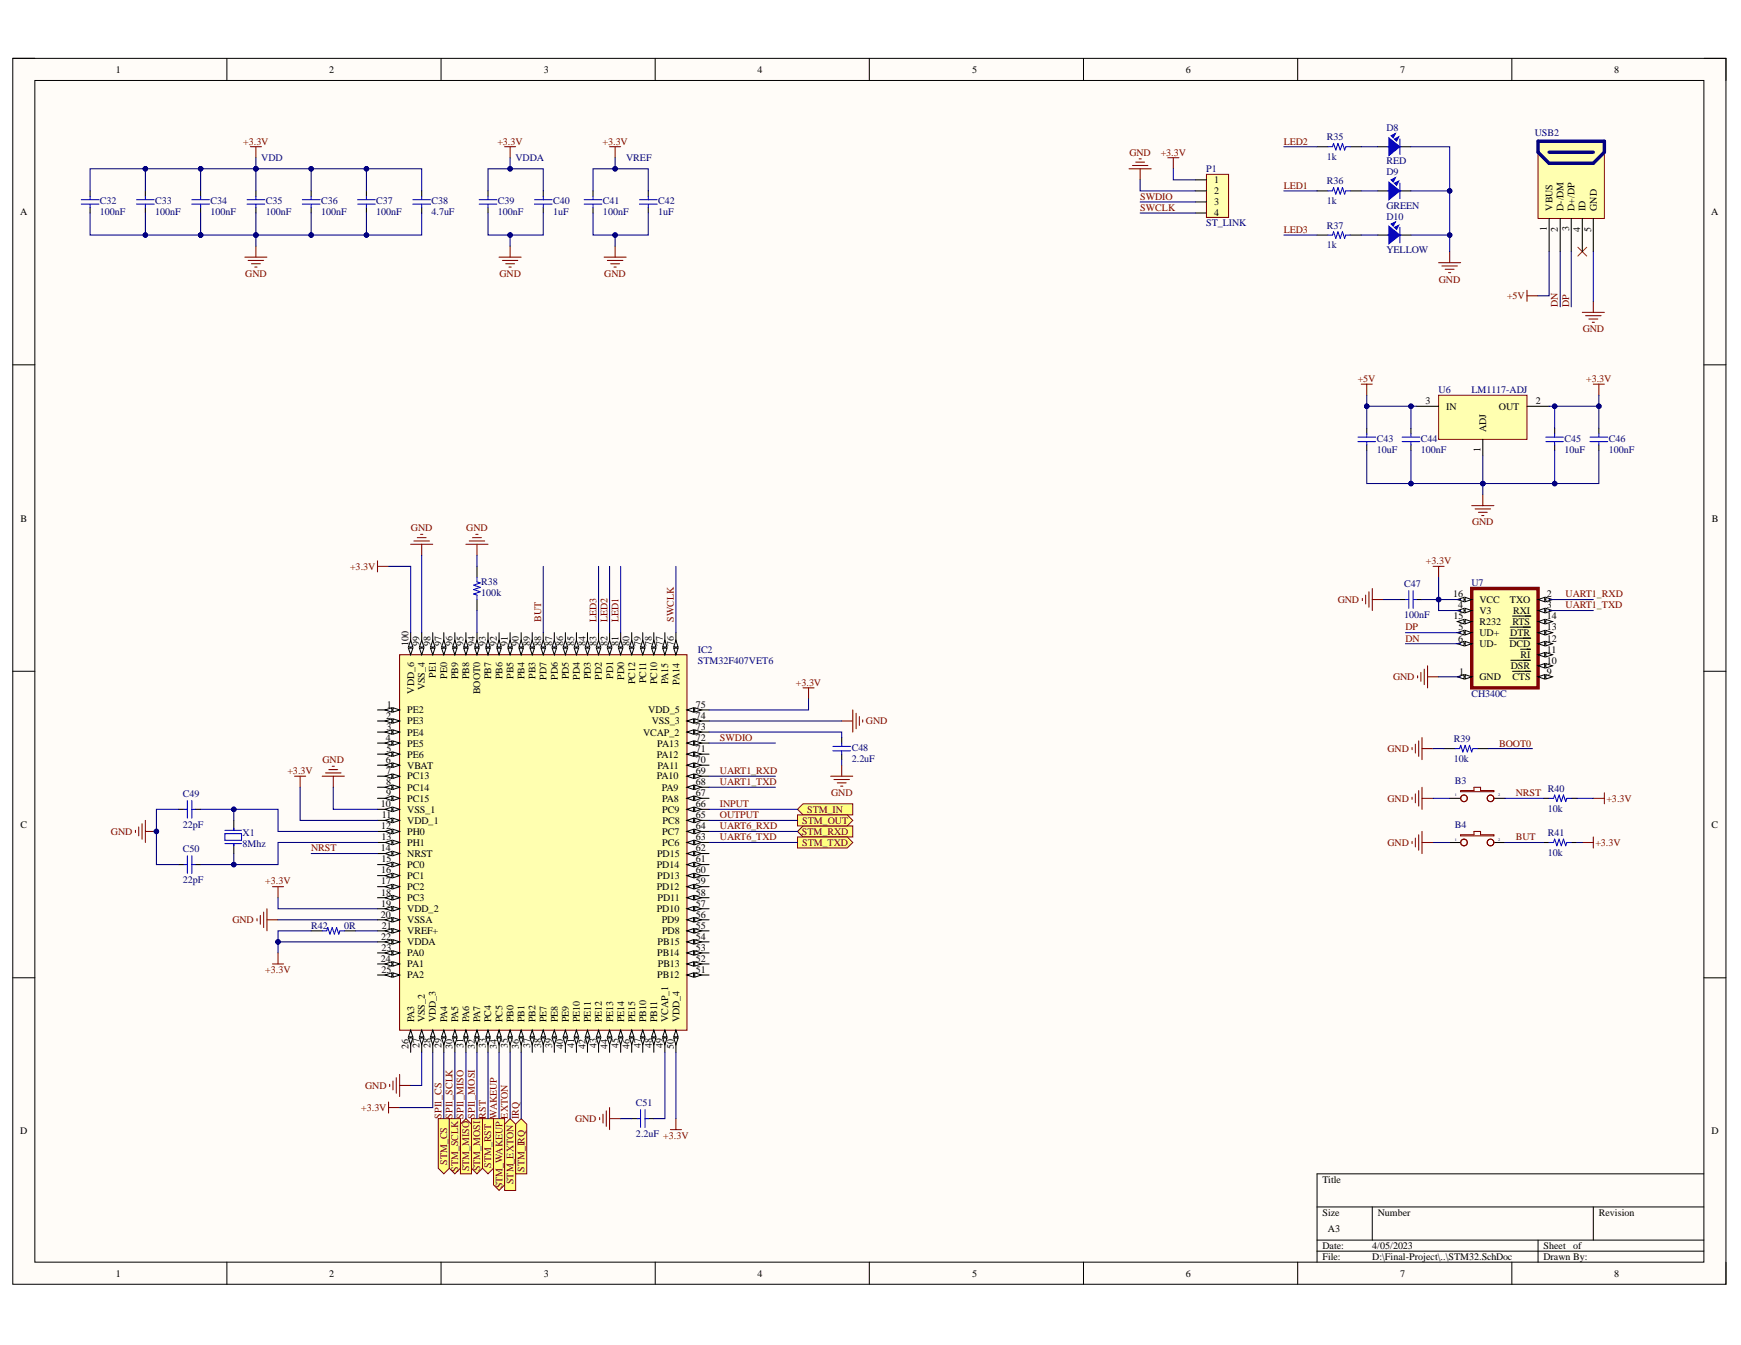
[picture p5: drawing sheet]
<svg xmlns="http://www.w3.org/2000/svg" width="279mm" height="216mm" viewBox="0 0 279 216" stroke-linecap="round" stroke-linejoin="round" font-family="sans-serif">
<defs><g id="words">
<g font-size="1.6">
<text x="18.6" y="11.7">1</text>
<text x="52.8" y="11.7">2</text>
<text x="87.3" y="11.7">3</text>
<text x="121.6" y="11.7">4</text>
<text x="156" y="11.7">5</text>
<text x="190.3" y="11.7">6</text>
<text x="224.7" y="11.7">7</text>
<text x="259.1" y="11.7">8</text>
<text x="194.9" y="29.4">1</text>
<text x="3.2" y="34.5">A</text>
<text x="194.9" y="31.2">2</text>
<text x="194.9" y="33">3</text>
<text x="194.9" y="34.7">4</text>
<text x="249.1" y="33.8" transform="rotate(-90 249.1 33.8)">VBUS</text>
<text x="250.9" y="33.8" transform="rotate(-90 250.9 33.8)">D-/DM</text>
<text x="252.7" y="33.8" transform="rotate(-90 252.7 33.8)">D+/DP</text>
<text x="254.5" y="33.8" transform="rotate(-90 254.5 33.8)">ID</text>
<text x="256.2" y="33.8" transform="rotate(-90 256.2 33.8)">GND</text>
<text x="274.6" y="34.5">A</text>
<text x="248.2" y="37.1" transform="rotate(-90 248.2 37.1)">1</text>
<text x="250" y="37.2" transform="rotate(-90 250 37.2)">2</text>
<text x="251.8" y="37.2" transform="rotate(-90 251.8 37.2)">3</text>
<text x="253.6" y="37.2" transform="rotate(-90 253.6 37.2)">4</text>
<text x="255.3" y="37.2" transform="rotate(-90 255.3 37.2)">5</text>
<text x="228.8" y="64.9">3</text>
<text x="232.1" y="65.8">IN</text>
<text x="240.6" y="65.8">OUT</text>
<text x="246.5" y="64.9">2</text>
<text x="238.5" y="69.3" transform="rotate(-90 238.5 69.3)">ADJ</text>
<text x="237.6" y="72.6" transform="rotate(-90 237.6 72.6)">1</text>
<text x="3.3" y="83.7">B</text>
<text x="274.7" y="83.7">B</text>
<text x="233.2" y="95.9">16</text>
<text x="248.2" y="95.9">2</text>
<text x="233.2" y="99.4">15</text>
<text x="234" y="97.7">4</text>
<text x="234" y="101.2">5</text>
<text x="237.4" y="96.8">VCC</text>
<text x="237.4" y="98.5">V3</text>
<text x="237.4" y="100.3">R232</text>
<text x="242.3" y="96.8">TXO</text>
<text x="242.7" y="100.3">RTS</text>
<text x="242.8" y="98.5">RXI</text>
<text x="248.2" y="97.7">3</text>
<text x="248.2" y="99.4">14</text>
<text x="248.2" y="101.2">13</text>
<text x="65.6" y="103.7" transform="rotate(-90 65.6 103.7)">100</text>
<text x="67.3" y="103.7" transform="rotate(-90 67.3 103.7)">99</text>
<text x="69.1" y="103.7" transform="rotate(-90 69.1 103.7)">98</text>
<text x="70.9" y="103.7" transform="rotate(-90 70.9 103.7)">97</text>
<text x="72.6" y="103.7" transform="rotate(-90 72.6 103.7)">96</text>
<text x="74.4" y="103.7" transform="rotate(-90 74.4 103.7)">95</text>
<text x="76.2" y="103.7" transform="rotate(-90 76.2 103.7)">94</text>
<text x="78" y="103.7" transform="rotate(-90 78 103.7)">93</text>
<text x="79.7" y="103.7" transform="rotate(-90 79.7 103.7)">92</text>
<text x="81.5" y="103.7" transform="rotate(-90 81.5 103.7)">91</text>
<text x="83.3" y="103.7" transform="rotate(-90 83.3 103.7)">90</text>
<text x="85.1" y="103.7" transform="rotate(-90 85.1 103.7)">89</text>
<text x="86.8" y="103.7" transform="rotate(-90 86.8 103.7)">88</text>
<text x="88.6" y="103.7" transform="rotate(-90 88.6 103.7)">87</text>
<text x="90.4" y="103.7" transform="rotate(-90 90.4 103.7)">86</text>
<text x="92.2" y="103.7" transform="rotate(-90 92.2 103.7)">85</text>
<text x="93.9" y="103.7" transform="rotate(-90 93.9 103.7)">84</text>
<text x="95.7" y="103.7" transform="rotate(-90 95.7 103.7)">83</text>
<text x="97.5" y="103.7" transform="rotate(-90 97.5 103.7)">82</text>
<text x="99.3" y="103.7" transform="rotate(-90 99.3 103.7)">81</text>
<text x="101" y="103.7" transform="rotate(-90 101 103.7)">80</text>
<text x="102.8" y="103.7" transform="rotate(-90 102.8 103.7)">79</text>
<text x="104.6" y="103.7" transform="rotate(-90 104.6 103.7)">78</text>
<text x="106.4" y="103.7" transform="rotate(-90 106.4 103.7)">77</text>
<text x="108.1" y="103.7" transform="rotate(-90 108.1 103.7)">76</text>
<text x="234" y="103">6</text>
<text x="237.4" y="102.1">UD+</text>
<text x="237.4" y="103.9">UD-</text>
<text x="242.2" y="103.9">DCD</text>
<text x="242.4" y="102.1">DTR</text>
<text x="242.5" y="107.4">DSR</text>
<text x="244" y="105.6">RI</text>
<text x="248.2" y="103">12</text>
<text x="248.2" y="104.8">11</text>
<text x="248.2" y="106.5">10</text>
<text x="62.1" y="113.6">1</text>
<text x="66.5" y="111.3" transform="rotate(-90 66.5 111.3)">VDD_6</text>
<text x="68.2" y="110.8" transform="rotate(-90 68.2 110.8)">VSS_4</text>
<text x="70" y="108.8" transform="rotate(-90 70 108.8)">PE1</text>
<text x="71.7" y="108.9" transform="rotate(-90 71.7 108.9)">PE0</text>
<text x="73.5" y="109" transform="rotate(-90 73.5 109)">PB9</text>
<text x="75.3" y="109" transform="rotate(-90 75.3 109)">PB8</text>
<text x="77.1" y="111.4" transform="rotate(-90 77.1 111.4)">BOOT0</text>
<text x="78.8" y="109" transform="rotate(-90 78.8 109)">PB7</text>
<text x="80.6" y="109" transform="rotate(-90 80.6 109)">PB6</text>
<text x="82.4" y="109" transform="rotate(-90 82.4 109)">PB5</text>
<text x="84.2" y="109" transform="rotate(-90 84.2 109)">PB4</text>
<text x="85.9" y="109" transform="rotate(-90 85.9 109)">PB3</text>
<text x="87.7" y="109.1" transform="rotate(-90 87.7 109.1)">PD7</text>
<text x="89.5" y="109.1" transform="rotate(-90 89.5 109.1)">PD6</text>
<text x="91.3" y="109.1" transform="rotate(-90 91.3 109.1)">PD5</text>
<text x="93.1" y="109.1" transform="rotate(-90 93.1 109.1)">PD4</text>
<text x="94.8" y="109.1" transform="rotate(-90 94.8 109.1)">PD3</text>
<text x="96.6" y="109.1" transform="rotate(-90 96.6 109.1)">PD2</text>
<text x="98.4" y="109" transform="rotate(-90 98.4 109)">PD1</text>
<text x="100.2" y="109.1" transform="rotate(-90 100.2 109.1)">PD0</text>
<text x="101.9" y="109.8" transform="rotate(-90 101.9 109.8)">PC12</text>
<text x="103.7" y="109.7" transform="rotate(-90 103.7 109.7)">PC11</text>
<text x="105.5" y="109.8" transform="rotate(-90 105.5 109.8)">PC10</text>
<text x="107.3" y="109.9" transform="rotate(-90 107.3 109.9)">PA15</text>
<text x="109" y="109.9" transform="rotate(-90 109 109.9)">PA14</text>
<text x="111.7" y="113.6">75</text>
<text x="234.2" y="108.3">1</text>
<text x="237.4" y="109.2">GND</text>
<text x="242.7" y="109.2">CTS</text>
<text x="248.2" y="108.3">9</text>
<text x="61.9" y="119">4</text>
<text x="62" y="115.4">2</text>
<text x="62" y="117.2">3</text>
<text x="65.4" y="114.5">PE2</text>
<text x="65.4" y="116.3">PE3</text>
<text x="65.4" y="118.1">PE4</text>
<text x="65.4" y="119.8">PE5</text>
<text x="103.2" y="118.1">VCAP_2</text>
<text x="104" y="114.5">VDD_5</text>
<text x="104.6" y="116.3">VSS_3</text>
<text x="105.5" y="119.8">PA13</text>
<text x="111.7" y="115.4">74</text>
<text x="111.7" y="117.2">73</text>
<text x="111.7" y="119">72</text>
<text x="61.9" y="122.5">6</text>
<text x="62" y="124.3">7</text>
<text x="62" y="120.7">5</text>
<text x="65.4" y="121.6">PE6</text>
<text x="65.4" y="123.4">VBAT</text>
<text x="65.4" y="125.1">PC13</text>
<text x="105.4" y="121.6">PA12</text>
<text x="105.4" y="125.1">PA10</text>
<text x="105.5" y="123.4">PA11</text>
<text x="111.7" y="120.7">71</text>
<text x="111.7" y="122.5">70</text>
<text x="111.7" y="124.3">69</text>
<text x="61.1" y="129.6">10</text>
<text x="61.3" y="131.3">11</text>
<text x="62" y="126">8</text>
<text x="62" y="127.8">9</text>
<text x="65.4" y="126.9">PC14</text>
<text x="65.4" y="128.7">PC15</text>
<text x="65.4" y="130.4">VSS_1</text>
<text x="106.2" y="126.9">PA9</text>
<text x="106.2" y="128.7">PA8</text>
<text x="106.3" y="130.4">PC9</text>
<text x="111.7" y="126">68</text>
<text x="111.7" y="127.8">67</text>
<text x="111.7" y="129.6">66</text>
<text x="111.7" y="131.3">65</text>
<text x="3.3" y="132.9">C</text>
<text x="61.1" y="136.7">14</text>
<text x="61.2" y="133.1">12</text>
<text x="61.2" y="134.9">13</text>
<text x="65.4" y="132.2">VDD_1</text>
<text x="65.4" y="134">PH0</text>
<text x="65.4" y="135.8">PH1</text>
<text x="65.4" y="137.5">NRST</text>
<text x="105.4" y="137.5">PD15</text>
<text x="106.3" y="134">PC7</text>
<text x="106.3" y="135.8">PC6</text>
<text x="106.3" y="132.2">PC8</text>
<text x="111.7" y="133.1">64</text>
<text x="111.7" y="134.9">63</text>
<text x="111.7" y="136.7">62</text>
<text x="274.7" y="132.9">C</text>
<text x="61.2" y="140.2">16</text>
<text x="61.2" y="142">17</text>
<text x="61.2" y="143.8">18</text>
<text x="61.2" y="138.4">15</text>
<text x="65.4" y="139.3">PC0</text>
<text x="65.4" y="141.1">PC1</text>
<text x="65.4" y="142.9">PC2</text>
<text x="105.4" y="139.3">PD14</text>
<text x="105.4" y="142.9">PD12</text>
<text x="105.5" y="141.1">PD13</text>
<text x="111.7" y="138.4">61</text>
<text x="111.7" y="140.2">60</text>
<text x="111.7" y="142">59</text>
<text x="111.7" y="143.8">58</text>
<text x="61.1" y="147.3">20</text>
<text x="61.2" y="145.5">19</text>
<text x="61.3" y="149.1">21</text>
<text x="65.4" y="144.6">PC3</text>
<text x="65.4" y="146.4">VDD_2</text>
<text x="65.4" y="148.2">VSSA</text>
<text x="65.4" y="150">VREF+</text>
<text x="105.4" y="146.4">PD10</text>
<text x="105.5" y="144.6">PD11</text>
<text x="106.2" y="148.2">PD9</text>
<text x="106.2" y="150">PD8</text>
<text x="111.7" y="145.5">57</text>
<text x="111.7" y="147.3">56</text>
<text x="111.7" y="149.1">55</text>
<text x="61.1" y="154.4">24</text>
<text x="61.2" y="150.9">22</text>
<text x="61.2" y="152.6">23</text>
<text x="65.4" y="151.7">VDDA</text>
<text x="65.4" y="153.5">PA0</text>
<text x="65.4" y="155.3">PA1</text>
<text x="105.5" y="153.5">PB14</text>
<text x="105.5" y="151.7">PB15</text>
<text x="105.6" y="155.3">PB13</text>
<text x="111.7" y="150.9">54</text>
<text x="111.7" y="152.6">53</text>
<text x="111.7" y="154.4">52</text>
<text x="61.2" y="156.2">25</text>
<text x="65.4" y="157.1">PA2</text>
<text x="105.5" y="157.1">PB12</text>
<text x="111.7" y="156.2">51</text>
<text x="66.5" y="164.1" transform="rotate(-90 66.5 164.1)">PA3</text>
<text x="68.2" y="164.1" transform="rotate(-90 68.2 164.1)">VSS_2</text>
<text x="70" y="164.1" transform="rotate(-90 70 164.1)">VDD_3</text>
<text x="71.7" y="164.1" transform="rotate(-90 71.7 164.1)">PA4</text>
<text x="73.5" y="164.1" transform="rotate(-90 73.5 164.1)">PA5</text>
<text x="75.3" y="164.1" transform="rotate(-90 75.3 164.1)">PA6</text>
<text x="77.1" y="164.1" transform="rotate(-90 77.1 164.1)">PA7</text>
<text x="78.8" y="164.1" transform="rotate(-90 78.8 164.1)">PC4</text>
<text x="80.6" y="164.1" transform="rotate(-90 80.6 164.1)">PC5</text>
<text x="82.4" y="164.1" transform="rotate(-90 82.4 164.1)">PB0</text>
<text x="84.2" y="164.1" transform="rotate(-90 84.2 164.1)">PB1</text>
<text x="85.9" y="164.1" transform="rotate(-90 85.9 164.1)">PB2</text>
<text x="87.7" y="164.1" transform="rotate(-90 87.7 164.1)">PE7</text>
<text x="89.5" y="164.1" transform="rotate(-90 89.5 164.1)">PE8</text>
<text x="91.3" y="164.1" transform="rotate(-90 91.3 164.1)">PE9</text>
<text x="93.1" y="164.1" transform="rotate(-90 93.1 164.1)">PE10</text>
<text x="94.8" y="164.1" transform="rotate(-90 94.8 164.1)">PE11</text>
<text x="96.6" y="164.1" transform="rotate(-90 96.6 164.1)">PE12</text>
<text x="98.4" y="164.1" transform="rotate(-90 98.4 164.1)">PE13</text>
<text x="100.2" y="164.1" transform="rotate(-90 100.2 164.1)">PE14</text>
<text x="101.9" y="164.1" transform="rotate(-90 101.9 164.1)">PE15</text>
<text x="103.7" y="164.1" transform="rotate(-90 103.7 164.1)">PB10</text>
<text x="105.5" y="164.1" transform="rotate(-90 105.5 164.1)">PB11</text>
<text x="107.3" y="164.1" transform="rotate(-90 107.3 164.1)">VCAP_1</text>
<text x="109" y="164.1" transform="rotate(-90 109 164.1)">VDD_4</text>
<text x="65.6" y="168.3" transform="rotate(-90 65.6 168.3)">26</text>
<text x="67.3" y="168.3" transform="rotate(-90 67.3 168.3)">27</text>
<text x="69.1" y="168.3" transform="rotate(-90 69.1 168.3)">28</text>
<text x="70.9" y="168.3" transform="rotate(-90 70.9 168.3)">29</text>
<text x="72.6" y="168.3" transform="rotate(-90 72.6 168.3)">30</text>
<text x="74.4" y="168.2" transform="rotate(-90 74.4 168.2)">31</text>
<text x="76.2" y="168.3" transform="rotate(-90 76.2 168.3)">32</text>
<text x="78" y="168.3" transform="rotate(-90 78 168.3)">33</text>
<text x="79.7" y="168.3" transform="rotate(-90 79.7 168.3)">34</text>
<text x="81.5" y="168.3" transform="rotate(-90 81.5 168.3)">35</text>
<text x="83.3" y="168.3" transform="rotate(-90 83.3 168.3)">36</text>
<text x="85.1" y="168.3" transform="rotate(-90 85.1 168.3)">37</text>
<text x="86.8" y="168.3" transform="rotate(-90 86.8 168.3)">38</text>
<text x="88.6" y="168.3" transform="rotate(-90 88.6 168.3)">39</text>
<text x="90.4" y="168.3" transform="rotate(-90 90.4 168.3)">40</text>
<text x="92.2" y="168.2" transform="rotate(-90 92.2 168.2)">41</text>
<text x="93.9" y="168.3" transform="rotate(-90 93.9 168.3)">42</text>
<text x="95.7" y="168.3" transform="rotate(-90 95.7 168.3)">43</text>
<text x="97.5" y="168.3" transform="rotate(-90 97.5 168.3)">44</text>
<text x="99.3" y="168.3" transform="rotate(-90 99.3 168.3)">45</text>
<text x="101" y="168.3" transform="rotate(-90 101 168.3)">46</text>
<text x="102.8" y="168.3" transform="rotate(-90 102.8 168.3)">47</text>
<text x="104.6" y="168.3" transform="rotate(-90 104.6 168.3)">48</text>
<text x="106.4" y="168.3" transform="rotate(-90 106.4 168.3)">49</text>
<text x="108.1" y="168.3" transform="rotate(-90 108.1 168.3)">50</text>
<text x="3.3" y="182.1">D</text>
<text x="274.7" y="182.1">D</text>
<text x="212.2" y="189.9">Title</text>
<text x="212.2" y="195.2">Size</text>
<text x="213.1" y="197.8">A3</text>
<text x="221.1" y="195.2">Number</text>
<text x="256.6" y="195.2">Revision</text>
<text x="212.2" y="200.5">Date:</text>
<text x="212.2" y="202.3">File:</text>
<text x="220.2" y="200.5">4/05/2023</text>
<text x="220.2" y="202.3">D:\Final-Project\..\STM32.SchDoc</text>
<text x="247.7" y="200.5">Sheet</text>
<text x="247.7" y="202.3">Drawn By:</text>
<text x="252.4" y="200.5">of</text>
<text x="18.6" y="204.9">1</text>
<text x="52.8" y="204.9">2</text>
<text x="87.3" y="204.9">3</text>
<text x="121.6" y="204.9">4</text>
<text x="156" y="204.9">5</text>
<text x="190.3" y="204.9">6</text>
<text x="224.7" y="204.9">7</text>
<text x="259.1" y="204.9">8</text>
</g>
<g font-size="1.6" fill="#800000">
<text x="39" y="23.2">+3.3V</text>
<text x="79.8" y="23.2">+3.3V</text>
<text x="96.7" y="23.2">+3.3V</text>
<text x="206" y="23.2">LED2</text>
<text x="181.2" y="25">GND</text>
<text x="186.3" y="25">+3.3V</text>
<text x="183" y="32.1">SWDIO</text>
<text x="183" y="33.9">SWCLK</text>
<text x="206" y="30.3">LED1</text>
<text x="206" y="37.4">LED3</text>
<text x="39.4" y="44.5">GND</text>
<text x="80.2" y="44.5">GND</text>
<text x="97" y="44.5">GND</text>
<text x="230.9" y="45.3">GND</text>
<text x="241.9" y="48">+5V</text>
<text x="250" y="49.2" transform="rotate(-90 250 49.2)">DN</text>
<text x="251.8" y="49.2" transform="rotate(-90 251.8 49.2)">DP</text>
<text x="254" y="53.3">GND</text>
<text x="217.9" y="61.3">+5V</text>
<text x="254.5" y="61.3">+3.3V</text>
<text x="66" y="85.2">GND</text>
<text x="74.8" y="85.2">GND</text>
<text x="236.2" y="84.3">GND</text>
<text x="56.2" y="91.4">+3.3V</text>
<text x="228.8" y="90.6">+3.3V</text>
<text x="251.2" y="95.9">UART1_RXD</text>
<text x="86.8" y="99.8" transform="rotate(-90 86.8 99.8)">BUT</text>
<text x="95.7" y="99.8" transform="rotate(-90 95.7 99.8)">LED3</text>
<text x="97.5" y="99.8" transform="rotate(-90 97.5 99.8)">LED2</text>
<text x="99.3" y="99.8" transform="rotate(-90 99.3 99.8)">LED1</text>
<text x="108.1" y="99.8" transform="rotate(-90 108.1 99.8)">SWCLK</text>
<text x="214.7" y="96.8">GND</text>
<text x="225.5" y="101.2">DP</text>
<text x="251.2" y="97.7">UART1_TXD</text>
<text x="225.5" y="103">DN</text>
<text x="127.7" y="110.1">+3.3V</text>
<text x="223.6" y="109.2">GND</text>
<text x="115.5" y="119">SWDIO</text>
<text x="139" y="116.3">GND</text>
<text x="240.6" y="119.8">BOOT0</text>
<text x="46.1" y="124.3">+3.3V</text>
<text x="51.7" y="122.5">GND</text>
<text x="115.5" y="124.3">UART1_RXD</text>
<text x="222.7" y="120.7">GND</text>
<text x="115.5" y="126">UART1_TXD</text>
<text x="115.5" y="129.6">INPUT</text>
<text x="115.5" y="131.3">OUTPUT</text>
<text x="129.5" y="130.4">STM_IN</text>
<text x="133.4" y="127.8">GND</text>
<text x="222.7" y="128.7">GND</text>
<text x="243.3" y="127.8">NRST</text>
<text x="257.8" y="128.7">+3.3V</text>
<text x="17.8" y="134">GND</text>
<text x="49.9" y="136.7">NRST</text>
<text x="115.5" y="133.1">UART6_RXD</text>
<text x="115.5" y="134.9">UART6_TXD</text>
<text x="128.7" y="134">STM_RXD</text>
<text x="128.7" y="135.8">STM_TXD</text>
<text x="128.7" y="132.2">STM_OUT</text>
<text x="222.7" y="135.8">GND</text>
<text x="243.3" y="134.9">BUT</text>
<text x="256" y="135.8">+3.3V</text>
<text x="42.6" y="142">+3.3V</text>
<text x="37.3" y="148.2">GND</text>
<text x="42.6" y="156.2">+3.3V</text>
<text x="58" y="178.3">+3.3V</text>
<text x="58.6" y="174.8">GND</text>
<text x="70.9" y="179.5" transform="rotate(-90 70.9 179.5)">SPI1_CS</text>
<text x="72.6" y="179.5" transform="rotate(-90 72.6 179.5)">SPI1_SCLK</text>
<text x="74.4" y="179.5" transform="rotate(-90 74.4 179.5)">SPI1_MISO</text>
<text x="76.2" y="179.5" transform="rotate(-90 76.2 179.5)">SPI1_MOSI</text>
<text x="78" y="179.5" transform="rotate(-90 78 179.5)">RST</text>
<text x="79.7" y="179.5" transform="rotate(-90 79.7 179.5)">WAKEUP</text>
<text x="81.5" y="179.5" transform="rotate(-90 81.5 179.5)">EXTON</text>
<text x="83.3" y="179.5" transform="rotate(-90 83.3 179.5)">IRQ</text>
<text x="92.3" y="180.1">GND</text>
<text x="71.7" y="187" transform="rotate(-90 71.7 187)">STM_CS</text>
<text x="73.5" y="188.1" transform="rotate(-90 73.5 188.1)">STM_SCLK</text>
<text x="75.3" y="188" transform="rotate(-90 75.3 188)">STM_MISO</text>
<text x="77.1" y="188" transform="rotate(-90 77.1 188)">STM_MOSI</text>
<text x="78.8" y="187.5" transform="rotate(-90 78.8 187.5)">STM_RST</text>
<text x="80.6" y="190.7" transform="rotate(-90 80.6 190.7)">STM_WAKEUP</text>
<text x="82.4" y="190.1" transform="rotate(-90 82.4 190.1)">STM_EXTON</text>
<text x="84.2" y="188.1" transform="rotate(-90 84.2 188.1)">STM_IRQ</text>
</g>
<g font-size="1.6" fill="#000080">
<text x="212.9" y="22.5">R35</text>
<text x="222.5" y="21.1">D8</text>
<text x="246.3" y="21.8">USB2</text>
<text x="41.9" y="25.9">VDD</text>
<text x="82.7" y="25.9">VDDA</text>
<text x="100.5" y="25.9">VREF</text>
<text x="193.6" y="27.6">P1</text>
<text x="212.9" y="25.7">1k</text>
<text x="212.9" y="29.6">R36</text>
<text x="222.5" y="26.4">RED</text>
<text x="222.5" y="28.2">D9</text>
<text x="16" y="32.8">C32</text>
<text x="16" y="34.5">100nF</text>
<text x="24.9" y="32.8">C33</text>
<text x="24.9" y="34.5">100nF</text>
<text x="33.8" y="32.8">C34</text>
<text x="33.8" y="34.5">100nF</text>
<text x="42.7" y="32.8">C35</text>
<text x="42.7" y="34.5">100nF</text>
<text x="51.5" y="32.8">C36</text>
<text x="51.5" y="34.5">100nF</text>
<text x="60.4" y="32.8">C37</text>
<text x="60.4" y="34.5">100nF</text>
<text x="69.2" y="32.8">C38</text>
<text x="69.2" y="34.5">4.7uF</text>
<text x="79.9" y="32.8">C39</text>
<text x="79.9" y="34.5">100nF</text>
<text x="88.8" y="32.8">C40</text>
<text x="88.8" y="34.5">1uF</text>
<text x="96.8" y="32.8">C41</text>
<text x="96.8" y="34.5">100nF</text>
<text x="105.6" y="32.8">C42</text>
<text x="105.6" y="34.5">1uF</text>
<text x="212.9" y="32.8">1k</text>
<text x="222.5" y="33.5">GREEN</text>
<text x="222.5" y="35.2">D10</text>
<text x="193.6" y="36.3">ST_LINK</text>
<text x="212.9" y="36.7">R37</text>
<text x="212.9" y="39.9">1k</text>
<text x="222.5" y="40.6">YELLOW</text>
<text x="230.9" y="63.1">U6</text>
<text x="236.2" y="63.1">LM1117-ADJ</text>
<text x="220.9" y="70.9">C43</text>
<text x="228" y="70.9">C44</text>
<text x="251.1" y="70.9">C45</text>
<text x="258.2" y="70.9">C46</text>
<text x="220.9" y="72.7">10uF</text>
<text x="228" y="72.7">100nF</text>
<text x="251.1" y="72.7">10uF</text>
<text x="258.2" y="72.7">100nF</text>
<text x="77.2" y="93.9">R38</text>
<text x="77.2" y="95.7">100k</text>
<text x="225.3" y="94.3">C47</text>
<text x="236.2" y="94.1">U7</text>
<text x="225.3" y="99.3">100nF</text>
<text x="112" y="104.8">IC2</text>
<text x="112" y="106.5">STM32F407VET6</text>
<text x="236.2" y="111.9">CH340C</text>
<text x="233.3" y="119.1">R39</text>
<text x="136.7" y="120.5">C48</text>
<text x="136.7" y="122.3">2.2uF</text>
<text x="233.3" y="122.3">10k</text>
<text x="233.5" y="125.8">B3</text>
<text x="29.3" y="128">C49</text>
<text x="248.4" y="127.1">R40</text>
<text x="248.4" y="130.3">10k</text>
<text x="29.3" y="136.8">C50</text>
<text x="29.3" y="132.9">22pF</text>
<text x="38.9" y="134.2">X1</text>
<text x="38.9" y="135.9">8Mhz</text>
<text x="233.5" y="132.9">B4</text>
<text x="248.4" y="134.2">R41</text>
<text x="248.4" y="137.4">10k</text>
<text x="29.3" y="141.8">22pF</text>
<text x="49.9" y="149.1">R42</text>
<text x="55.3" y="149.1">0R</text>
<text x="102.1" y="177.6">C51</text>
<text x="102.1" y="182.6">2.2uF +3.3V</text>
</g>
<g font-size=".6" fill="#000080">
<text x="233.5" y="127.8">1</text>
<text x="240.4" y="127.8">2</text>
<text x="233.5" y="134.9">1</text>
<text x="240.4" y="134.9">2</text>
</g>
</g></defs>
<path d="M2.1 9.4h274.9v196.8h-274.9z" fill-rule="evenodd" fill="#fffcf8"/>
<path d="M2.1 9.4h274.9v196.8h-274.9z" fill="none" stroke="#000" stroke-width=".16"/>
<path d="M5.6 12.9h267.8v189.7h-267.8z" fill-rule="evenodd" fill="#fffcf8"/>
<g fill="none" stroke="#000" stroke-width=".16">
<path d="M2 9.4h3.6M5.6 12.9h267.8v189.7h-267.8zM36.4 9.4v3.5M70.8 9.4v3.5M105.1 9.4v3.5M139.5 9.4v3.5M173.9 9.4v3.5M208.3 9.4v3.5M242.6 9.4v3.5M273.4 9.4h3.6v3.5M2 58.6h3.6M273.4 58.6h3.6"/>
<path d="M2 107.8h3.6M273.4 107.8h3.6M2 157h3.6M273.4 157h3.6M211.4 193.7h62M211.4 199.1h62M220.2 193.7v5.4M246.8 199.1v3.5M255.7 193.7v5.4M273.4 188.4h-62v14.2M36.4 202.6v3.6M70.8 202.6v3.6"/>
<path d="M105.2 202.6v3.6M139.5 202.6v3.6M173.9 202.6v3.6M208.3 202.6v3.6M211.4 200.8h62M242.6 202.6v3.6M277 202.6v3.6"/>
</g>
<g fill="none" stroke="#800000" stroke-width=".17">
<path d="M40.2 23.5h1.8M41.1 23.5v1.8M41.1 39.5v1.8M81 23.5h1.8M81.9 23.5v1.8M81.9 39.5v1.8M39.3 41.3h3.5M39.8 41.8h2.5M40.4 42.3h1.4M40.9 42.9h.3M80.1 41.3h3.5M80.6 41.8h2.5"/>
<path d="M81.2 42.3h1.4M81.7 42.9h.3"/>
</g>
<path d="M14.5 30.6v.9M14.5 33.3v.9M23.3 30.6v.9M23.3 33.3v.9M32.2 30.6v.9M32.2 33.3v.9M41.1 30.6v.9M41.1 33.3v.9M78.3 30.6v.9M78.3 33.3v.9M87.2 30.6v.9M87.2 33.3v.9" fill="none" stroke="#000" stroke-width=".17"/>
<g fill="none" stroke="#00f" stroke-width=".17">
<path d="M13 32.1h2.9M13 32.8h2.9M14.5 31.5v.6M14.5 32.8v.5M21.9 32.1h2.8M21.9 32.8h2.8M23.3 31.5v.6M23.3 32.8v.5M30.8 32.1h2.8M30.8 32.8h2.8M32.2 31.5v.6M32.2 32.8v.5"/>
<path d="M39.6 32.1h2.9M39.6 32.8h2.9M41.1 31.5v.6M41.1 32.8v.5M76.9 32.1h2.8M76.9 32.8h2.8M78.3 31.5v.6M78.3 32.8v.5M85.8 32.1h2.8M85.8 32.8h2.8M87.2 31.5v.6M87.2 32.8v.5"/>
</g>
<path d="M223.2 21.8l.7-.4-.3 .7z" fill="#00f"/>
<path d="M223.2 21.8l.7-.4-.3 .7z" fill="none" stroke="#00f" stroke-width=".16"/>
<path d="M223.8 22.3l.7-.4-.4 .8z" fill="#00f"/>
<path d="M223.8 22.3l.7-.4-.4 .8z" fill="none" stroke="#00f" stroke-width=".16"/>
<path d="M222.9 22.1l1.8 1.5-1.8 1.4z" fill="#00f"/>
<path d="M222.9 22.1l1.8 1.5-1.8 1.4z" fill="none" stroke="#00f" stroke-width=".16"/>
<path d="M213.1 23.6h.7l.2-.6 .4 1.1 .3-1.1 .4 1.1 .3-1.1 .4 1.1 .2-.5h.7M222.7 23.6h.5M224.5 23.6h.3M224.7 22.3v2.5" fill="none" stroke="#00f" stroke-width=".17"/>
<path d="M211.4 23.6h1.7M216.7 23.6h1.8M221.1 23.6h1.8M224.7 23.6h1.7" fill="none" stroke="#000" stroke-width=".17"/>
<path d="M223.2 28.9l.7-.4-.3 .7z" fill="#00f"/>
<path d="M223.2 28.9l.7-.4-.3 .7z" fill="none" stroke="#00f" stroke-width=".16"/>
<path d="M223.8 29.4l.7-.4-.4 .8z" fill="#00f"/>
<path d="M223.8 29.4l.7-.4-.4 .8z" fill="none" stroke="#00f" stroke-width=".16"/>
<path d="M222.9 29.2l1.8 1.4-1.8 1.5z" fill="#00f"/>
<path d="M222.9 29.2l1.8 1.4-1.8 1.5z" fill="none" stroke="#00f" stroke-width=".16"/>
<path d="M213.1 30.6h.7l.2-.5 .4 1.1 .3-1.1 .4 1.1 .3-1.1 .4 1.1 .2-.6h.7M222.7 30.6h.5M224.5 30.6h.3M224.7 29.4v2.5" fill="none" stroke="#00f" stroke-width=".17"/>
<path d="M211.4 30.6h1.7M216.7 30.6h1.8M221.1 30.6h1.8M224.7 30.6h1.7" fill="none" stroke="#000" stroke-width=".17"/>
<path d="M223.2 36l.7-.4-.3 .7z" fill="#00f"/>
<path d="M223.2 36l.7-.4-.3 .7z" fill="none" stroke="#00f" stroke-width=".16"/>
<path d="M223.8 36.5l.7-.4-.4 .7z" fill="#00f"/>
<path d="M223.8 36.5l.7-.4-.4 .7z" fill="none" stroke="#00f" stroke-width=".16"/>
<path d="M222.9 36.3l1.8 1.4-1.8 1.4z" fill="#00f"/>
<path d="M222.9 36.3l1.8 1.4-1.8 1.4z" fill="none" stroke="#00f" stroke-width=".16"/>
<path d="M213.1 37.7h.7l.2-.5 .4 1.1 .3-1.1 .4 1.1 .3-1.1 .4 1.1 .2-.6h.7M222.7 37.7h.5M224.5 37.7h.3M224.7 36.5v2.5" fill="none" stroke="#00f" stroke-width=".17"/>
<path d="M211.4 37.7h1.7M216.7 37.7h1.8M221.1 37.7h1.8M224.7 37.7h1.7" fill="none" stroke="#000" stroke-width=".17"/>
<path d="M230.9 42.2h3.5M231.4 42.7h2.5M231.9 43.2h1.5M232.5 43.8h.3M232.6 40.4v1.8" fill="none" stroke="#800000" stroke-width=".17"/>
<path d="M230.9 63.4h14.2v7.1h-14.2z" fill-rule="evenodd" fill="#ffffb0"/>
<path d="M230.9 63.4h14.2v7.1h-14.2z" fill="none" stroke="#800000" stroke-width=".16"/>
<path d="M219.3 68.8v.8M219.3 71.4v.9M226.4 68.8v.8M226.4 71.4v.9M227.3 65.2h3.6M238 70.5v2.7M245.1 65.2h3.5M249.5 68.8v.8M249.5 71.4v.9M256.6 68.8v.8M256.6 71.4v.9" fill="none" stroke="#000" stroke-width=".17"/>
<g fill="none" stroke="#00f" stroke-width=".17">
<path d="M217.9 70.9h2.9M217.9 70.2h2.9M219.3 69.6v.6M219.3 70.9v.5M225 70.9h2.8M225 70.2h2.8M226.4 69.6v.6M226.4 70.9v.5M248.1 70.9h2.8M248.1 70.2h2.8M249.5 69.6v.6M249.5 70.9v.5"/>
<path d="M255.2 70.9h2.8M255.2 70.2h2.8M256.6 69.6v.6M256.6 70.9v.5"/>
</g>
<g fill="none" stroke="#800000" stroke-width=".17">
<path d="M218.5 61.7h1.7M219.3 61.7v1.7M238 79.4v1.8M255.7 61.7h1.8M256.6 61.7v1.7M236.2 81.2h3.5M236.7 81.7h2.5M237.3 82.2h1.4M237.8 82.8h.3M227.5 108.5v.3M228 107.9v1.5M228.6 107.4v2.5"/>
<path d="M229.1 106.9v3.5M229.1 108.6h1.8"/>
</g>
<path d="M236.2 94.5h10.6v15.9h-10.6z" fill-rule="evenodd" fill="#ffffb0"/>
<path d="M236.2 94.5h10.6v15.9h-10.6z" fill="none" stroke="#800000" stroke-width=".55"/>
<path d="M234.4 96.2h1.8" fill="none" stroke="#000" stroke-width=".17"/>
<path d="M235.1 95.9l1.1 .3-1.1 .4z" fill="#f8fcff"/>
<path d="M235.1 95.9l1.1 .3-1.1 .4z" fill="none" stroke="#000" stroke-width=".16"/>
<path d="M233.9 96.2l1.1-.3v.7z" fill="#f8fcff"/>
<path d="M233.9 96.2l1.1-.3v.7z" fill="none" stroke="#000" stroke-width=".16"/>
<path d="M234.4 98h1.8" fill="none" stroke="#000" stroke-width=".17"/>
<path d="M235.1 97.7l1.1 .3-1.1 .4z" fill="#f8fcff"/>
<path d="M235.1 97.7l1.1 .3-1.1 .4z" fill="none" stroke="#000" stroke-width=".16"/>
<path d="M233.9 98l1.1-.3v.7z" fill="#f8fcff"/>
<path d="M233.9 98l1.1-.3v.7z" fill="none" stroke="#000" stroke-width=".16"/>
<path d="M234.4 99.8h1.8" fill="none" stroke="#000" stroke-width=".17"/>
<path d="M235.1 99.4l1.1 .4-1.1 .3z" fill="#f8fcff"/>
<path d="M235.1 99.4l1.1 .4-1.1 .3z" fill="none" stroke="#000" stroke-width=".16"/>
<path d="M233.9 99.8l1.1-.4v.7z" fill="#f8fcff"/>
<path d="M233.9 99.8l1.1-.4v.7z" fill="none" stroke="#000" stroke-width=".16"/>
<path d="M234.4 101.6h1.8" fill="none" stroke="#000" stroke-width=".17"/>
<path d="M235.1 101.2l1.1 .4-1.1 .3z" fill="#f8fcff"/>
<path d="M235.1 101.2l1.1 .4-1.1 .3z" fill="none" stroke="#000" stroke-width=".16"/>
<path d="M233.9 101.6l1.1-.4v.7z" fill="#f8fcff"/>
<path d="M233.9 101.6l1.1-.4v.7z" fill="none" stroke="#000" stroke-width=".16"/>
<path d="M234.4 103.3h1.8" fill="none" stroke="#000" stroke-width=".17"/>
<path d="M235.1 103l1.1 .3-1.1 .4z" fill="#f8fcff"/>
<path d="M235.1 103l1.1 .3-1.1 .4z" fill="none" stroke="#000" stroke-width=".16"/>
<path d="M233.9 103.3l1.1-.3v.7z" fill="#f8fcff"/>
<path d="M233.9 103.3l1.1-.3v.7z" fill="none" stroke="#000" stroke-width=".16"/>
<path d="M234.4 108.6h1.8" fill="none" stroke="#000" stroke-width=".17"/>
<path d="M235.1 108.3l1.1 .3-1.1 .4z" fill="#f8fcff"/>
<path d="M235.1 108.3l1.1 .3-1.1 .4z" fill="none" stroke="#000" stroke-width=".16"/>
<path d="M233.9 108.6l1.1-.3v.7z" fill="#f8fcff"/>
<path d="M233.9 108.6l1.1-.3v.7z" fill="none" stroke="#000" stroke-width=".16"/>
<path d="M246.8 96.2h1.8" fill="none" stroke="#000" stroke-width=".17"/>
<path d="M246.8 96.2l1.1-.3v.7z" fill="#f8fcff"/>
<path d="M246.8 96.2l1.1-.3v.7z" fill="none" stroke="#000" stroke-width=".16"/>
<path d="M248.1 95.9l1 .3-1 .4z" fill="#f8fcff"/>
<path d="M248.1 95.9l1 .3-1 .4z" fill="none" stroke="#000" stroke-width=".16"/>
<path d="M246.8 98h1.8" fill="none" stroke="#000" stroke-width=".17"/>
<path d="M246.8 98l1.1-.3v.7z" fill="#f8fcff"/>
<path d="M246.8 98l1.1-.3v.7z" fill="none" stroke="#000" stroke-width=".16"/>
<path d="M248.1 97.7l1 .3-1 .4z" fill="#f8fcff"/>
<path d="M248.1 97.7l1 .3-1 .4z" fill="none" stroke="#000" stroke-width=".16"/>
<path d="M246.8 99.8h1.8" fill="none" stroke="#000" stroke-width=".17"/>
<path d="M246.8 99.8l1.1-.4v.7z" fill="#f8fcff"/>
<path d="M246.8 99.8l1.1-.4v.7z" fill="none" stroke="#000" stroke-width=".16"/>
<path d="M248.1 99.4l1 .4-1 .3z" fill="#f8fcff"/>
<path d="M248.1 99.4l1 .4-1 .3z" fill="none" stroke="#000" stroke-width=".16"/>
<path d="M242.7 98.9h3M246.8 101.6h1.8" fill="none" stroke="#000" stroke-width=".17"/>
<path d="M246.8 101.6l1.1-.4v.7z" fill="#f8fcff"/>
<path d="M246.8 101.6l1.1-.4v.7z" fill="none" stroke="#000" stroke-width=".16"/>
<path d="M248.1 101.2l1 .4-1 .3z" fill="#f8fcff"/>
<path d="M248.1 101.2l1 .4-1 .3z" fill="none" stroke="#000" stroke-width=".16"/>
<path d="M242.4 100.7h3.2M246.8 103.3h1.8" fill="none" stroke="#000" stroke-width=".17"/>
<path d="M246.8 103.3l1.1-.3v.7z" fill="#f8fcff"/>
<path d="M246.8 103.3l1.1-.3v.7z" fill="none" stroke="#000" stroke-width=".16"/>
<path d="M248.1 103l1 .3-1 .4z" fill="#f8fcff"/>
<path d="M248.1 103l1 .3-1 .4z" fill="none" stroke="#000" stroke-width=".16"/>
<path d="M242.3 102.4h3.4M246.8 105.1h1.8" fill="none" stroke="#000" stroke-width=".17"/>
<path d="M246.8 105.1l1.1-.4v.8z" fill="#f8fcff"/>
<path d="M246.8 105.1l1.1-.4v.8z" fill="none" stroke="#000" stroke-width=".16"/>
<path d="M248.1 104.7l1 .4-1 .4z" fill="#f8fcff"/>
<path d="M248.1 104.7l1 .4-1 .4z" fill="none" stroke="#000" stroke-width=".16"/>
<path d="M244 104.2h1.6M246.8 106.9h1.8" fill="none" stroke="#000" stroke-width=".17"/>
<path d="M246.8 106.9l1.1-.4v.7z" fill="#f8fcff"/>
<path d="M246.8 106.9l1.1-.4v.7z" fill="none" stroke="#000" stroke-width=".16"/>
<path d="M248.1 106.5l1 .4-1 .3z" fill="#f8fcff"/>
<path d="M248.1 106.5l1 .4-1 .3z" fill="none" stroke="#000" stroke-width=".16"/>
<path d="M242.5 106h3.1M246.8 108.6h1.8" fill="none" stroke="#000" stroke-width=".17"/>
<path d="M246.8 108.6l1.1-.3v.7z" fill="#f8fcff"/>
<path d="M246.8 108.6l1.1-.3v.7z" fill="none" stroke="#000" stroke-width=".16"/>
<path d="M248.1 108.3l1 .3-1 .4z" fill="#f8fcff"/>
<path d="M248.1 108.3l1 .3-1 .4z" fill="none" stroke="#000" stroke-width=".16"/>
<path d="M224.7 96.2h.8M227.3 96.2h.9M242.7 107.8h3" fill="none" stroke="#000" stroke-width=".17"/>
<g fill="none" stroke="#800000" stroke-width=".17">
<path d="M245.1 46.6v1.8M245.1 47.5h1.7M253.9 50.1h3.6M254.5 50.7h2.4M255 51.2h1.4M255.5 51.7h.4M255.7 48.4v1.7M218.6 96.1v.3M219.2 95.5v1.4M219.7 95v2.5M220.2 94.5v3.5M220.2 96.2h1.8"/>
<path d="M230 90.9h1.8M230.9 90.9v1.8"/>
</g>
<path d="M225.5 96.2h.6M226.1 94.8v2.9M226.8 94.8v2.9M226.8 96.2h.5" fill="none" stroke="#00f" stroke-width=".17"/>
<path d="M253.2 39.7l1.4 1.4M254.6 39.7l-1.4 1.4" fill="none" stroke="#f00" stroke-width=".16"/>
<path d="M246.8 22.7h10.7v12.4h-10.7z" fill-rule="evenodd" fill="#ffffb0"/>
<path d="M246.8 22.7h10.7v12.4h-10.7z" fill="none" stroke="#800000" stroke-width=".16"/>
<path d="M248.6 35.1v5.3M250.4 35.1v5.3M252.2 35.1v5.3M253.9 35.1v5.3M255.7 35.1v5.3M231.8 120.2h1.7M232.6 128.2h1.8M237.1 120.2h1.8M239.7 128.2h1.8M247.7 128.2h.9M252.2 128.2h.8" fill="none" stroke="#000" stroke-width=".17"/>
<path d="M246.8 22.7h10.7v1.7l-1.8 1.8h-7.1l-1.8-1.8zM248.6 24.4h7.1" fill="none" stroke="#11037f" stroke-width=".55"/>
<path d="M233.5 120.2h.7l.2-.6 .4 1.1 .3-1.1 .4 1.1 .3-1.1 .4 1.1 .2-.5h.7M248.6 128.2h.7l.2-.6 .4 1.1 .3-1.1 .4 1.1 .3-1.1 .4 1.1 .1-.5h.8" fill="none" stroke="#00f" stroke-width=".17"/>
<g fill="none" stroke="#800000" stroke-width=".17">
<path d="M226.6 120v.3M227.1 119.5v1.4M227.7 118.9v2.5M228.2 118.4v3.5M226.6 128v.3M227.1 127.4v1.5M227.7 126.9v2.5M228.2 126.4v3.5M228.2 120.2h1.8M228.2 128.2h1.8M234.4 126.9h2.1v-.5h1.1v.5h2.1v.2h-5.3zM255.7 128.2h1.8"/>
<path d="M257.5 127.3v1.7"/>
<circle cx="234.9" cy="128.1" r=".53"/>
<circle cx="239.2" cy="128.1" r=".53"/>
</g>
<path d="M193.6 28h3.6v6.9h-3.6z" fill-rule="evenodd" fill="#ffffb0"/>
<path d="M193.6 28h3.6v6.9h-3.6z" fill="none" stroke="#800000" stroke-width=".16"/>
<path d="M191.8 28.9h1.8M191.8 30.6h1.8M191.8 32.4h1.8M191.8 34.2h1.8M232.6 135.2h1.8M239.7 135.2h1.8M247.7 135.2h.9M252.2 135.2h.8" fill="none" stroke="#000" stroke-width=".17"/>
<g fill="none" stroke="#800000" stroke-width=".17">
<path d="M181.2 27.1h3.5M181.7 26.6h2.5M182.3 26h1.4M182.8 25.5h.4M183 27.1v1.8M187.4 25.3h1.8M188.3 25.3v1.8M226.6 135.1v.3M227.1 134.5v1.4M227.7 134v2.5M228.2 133.5v3.5M228.2 135.2h1.8"/>
<path d="M234.4 134h2.1v-.5h1.1v.5h2.1v.2h-5.3zM253.9 135.2h1.8M255.7 134.4v1.7"/>
<circle cx="234.9" cy="135.2" r=".53"/>
<circle cx="234.9" cy="135.2" r=".54"/>
<circle cx="239.2" cy="135.2" r=".53"/>
</g>
<path d="M248.6 135.2h.7l.2-.5 .4 1.1 .3-1.1 .4 1.1 .3-1.1 .4 1.1 .1-.6h.8" fill="none" stroke="#00f" stroke-width=".17"/>
<path d="M64.1 105.1h46.1v60.3h-46.1z" fill-rule="evenodd" fill="#ffffb0"/>
<path d="M64.1 105.1h46.1v60.3h-46.1z" fill="none" stroke="#800000" stroke-width=".17"/>
<path d="M65.9 101.6v3.5" fill="none" stroke="#000" stroke-width=".17"/>
<path d="M65.5 104h.8l-.4 1.1z" fill="#f8fcff"/>
<path d="M65.5 104h.8l-.4 1.1z" fill="none" stroke="#000" stroke-width=".16"/>
<path d="M65.9 102.8l.4 1.1h-.8z" fill="#f8fcff"/>
<path d="M65.9 102.8l.4 1.1h-.8z" fill="none" stroke="#000" stroke-width=".16"/>
<path d="M67.7 101.6v3.5" fill="none" stroke="#000" stroke-width=".17"/>
<path d="M67.3 104h.7l-.3 1.1z" fill="#f8fcff"/>
<path d="M67.3 104h.7l-.3 1.1z" fill="none" stroke="#000" stroke-width=".16"/>
<path d="M67.7 102.8l.3 1.1h-.7z" fill="#f8fcff"/>
<path d="M67.7 102.8l.3 1.1h-.7z" fill="none" stroke="#000" stroke-width=".16"/>
<path d="M69.4 101.6v3.5" fill="none" stroke="#000" stroke-width=".17"/>
<path d="M69.1 104h.7l-.4 1.1z" fill="#f8fcff"/>
<path d="M69.1 104h.7l-.4 1.1z" fill="none" stroke="#000" stroke-width=".16"/>
<path d="M69.4 102.8l.4 1.1h-.7z" fill="#f8fcff"/>
<path d="M69.4 102.8l.4 1.1h-.7z" fill="none" stroke="#000" stroke-width=".16"/>
<path d="M71.2 101.6v3.5" fill="none" stroke="#000" stroke-width=".17"/>
<path d="M70.9 104h.7l-.4 1.1z" fill="#f8fcff"/>
<path d="M70.9 104h.7l-.4 1.1z" fill="none" stroke="#000" stroke-width=".16"/>
<path d="M71.2 102.8l.4 1.1h-.7z" fill="#f8fcff"/>
<path d="M71.2 102.8l.4 1.1h-.7z" fill="none" stroke="#000" stroke-width=".16"/>
<path d="M73 101.6v3.5" fill="none" stroke="#000" stroke-width=".17"/>
<path d="M72.6 104h.7l-.3 1.1z" fill="#f8fcff"/>
<path d="M72.6 104h.7l-.3 1.1z" fill="none" stroke="#000" stroke-width=".16"/>
<path d="M73 102.8l.3 1.1h-.7z" fill="#f8fcff"/>
<path d="M73 102.8l.3 1.1h-.7z" fill="none" stroke="#000" stroke-width=".16"/>
<path d="M74.8 101.6v3.5" fill="none" stroke="#000" stroke-width=".17"/>
<path d="M74.4 104h.7l-.3 1.1z" fill="#f8fcff"/>
<path d="M74.4 104h.7l-.3 1.1z" fill="none" stroke="#000" stroke-width=".16"/>
<path d="M74.8 102.8l.3 1.1h-.7z" fill="#f8fcff"/>
<path d="M74.8 102.8l.3 1.1h-.7z" fill="none" stroke="#000" stroke-width=".16"/>
<path d="M76.5 101.6v3.5" fill="none" stroke="#000" stroke-width=".17"/>
<path d="M76.2 104h.7l-.4 1.1z" fill="#f8fcff"/>
<path d="M76.2 104h.7l-.4 1.1z" fill="none" stroke="#000" stroke-width=".16"/>
<path d="M76.5 102.8l.4 1.1h-.7z" fill="#f8fcff"/>
<path d="M76.5 102.8l.4 1.1h-.7z" fill="none" stroke="#000" stroke-width=".16"/>
<path d="M78.3 101.6v3.5" fill="none" stroke="#000" stroke-width=".17"/>
<path d="M78 104h.7l-.4 1.1z" fill="#f8fcff"/>
<path d="M78 104h.7l-.4 1.1z" fill="none" stroke="#000" stroke-width=".16"/>
<path d="M78.3 102.8l.4 1.1h-.7z" fill="#f8fcff"/>
<path d="M78.3 102.8l.4 1.1h-.7z" fill="none" stroke="#000" stroke-width=".16"/>
<path d="M80.1 101.6v3.5" fill="none" stroke="#000" stroke-width=".17"/>
<path d="M79.7 104h.7l-.3 1.1z" fill="#f8fcff"/>
<path d="M79.7 104h.7l-.3 1.1z" fill="none" stroke="#000" stroke-width=".16"/>
<path d="M80.1 102.8l.3 1.1h-.7z" fill="#f8fcff"/>
<path d="M80.1 102.8l.3 1.1h-.7z" fill="none" stroke="#000" stroke-width=".16"/>
<path d="M81.9 101.6v3.5" fill="none" stroke="#000" stroke-width=".17"/>
<path d="M81.5 104h.7l-.3 1.1z" fill="#f8fcff"/>
<path d="M81.5 104h.7l-.3 1.1z" fill="none" stroke="#000" stroke-width=".16"/>
<path d="M81.9 102.8l.3 1.1h-.7z" fill="#f8fcff"/>
<path d="M81.9 102.8l.3 1.1h-.7z" fill="none" stroke="#000" stroke-width=".16"/>
<path d="M83.6 101.6v3.5" fill="none" stroke="#000" stroke-width=".17"/>
<path d="M83.3 104h.7l-.4 1.1z" fill="#f8fcff"/>
<path d="M83.3 104h.7l-.4 1.1z" fill="none" stroke="#000" stroke-width=".16"/>
<path d="M83.6 102.8l.4 1.1h-.7z" fill="#f8fcff"/>
<path d="M83.6 102.8l.4 1.1h-.7z" fill="none" stroke="#000" stroke-width=".16"/>
<path d="M60.6 114h3.5" fill="none" stroke="#000" stroke-width=".17"/>
<path d="M63.1 113.6l1 .4-1 .3z" fill="#f8fcff"/>
<path d="M63.1 113.6l1 .4-1 .3z" fill="none" stroke="#000" stroke-width=".16"/>
<path d="M61.8 114l1.1-.4v.7z" fill="#f8fcff"/>
<path d="M61.8 114l1.1-.4v.7z" fill="none" stroke="#000" stroke-width=".16"/>
<path d="M60.6 115.7h3.5" fill="none" stroke="#000" stroke-width=".17"/>
<path d="M63.1 115.4l1 .3-1 .4z" fill="#f8fcff"/>
<path d="M63.1 115.4l1 .3-1 .4z" fill="none" stroke="#000" stroke-width=".16"/>
<path d="M61.8 115.7l1.1-.3v.7z" fill="#f8fcff"/>
<path d="M61.8 115.7l1.1-.3v.7z" fill="none" stroke="#000" stroke-width=".16"/>
<path d="M60.6 117.5h3.5" fill="none" stroke="#000" stroke-width=".17"/>
<path d="M63.1 117.2l1 .3-1 .4z" fill="#f8fcff"/>
<path d="M63.1 117.2l1 .3-1 .4z" fill="none" stroke="#000" stroke-width=".16"/>
<path d="M61.8 117.5l1.1-.3v.7z" fill="#f8fcff"/>
<path d="M61.8 117.5l1.1-.3v.7z" fill="none" stroke="#000" stroke-width=".16"/>
<path d="M60.6 119.3h3.5" fill="none" stroke="#000" stroke-width=".17"/>
<path d="M63.1 118.9l1 .4-1 .3z" fill="#f8fcff"/>
<path d="M63.1 118.9l1 .4-1 .3z" fill="none" stroke="#000" stroke-width=".16"/>
<path d="M61.8 119.3l1.1-.4v.7z" fill="#f8fcff"/>
<path d="M61.8 119.3l1.1-.4v.7z" fill="none" stroke="#000" stroke-width=".16"/>
<path d="M60.6 121.1h3.5" fill="none" stroke="#000" stroke-width=".17"/>
<path d="M63.1 120.7l1 .4-1 .3z" fill="#f8fcff"/>
<path d="M63.1 120.7l1 .4-1 .3z" fill="none" stroke="#000" stroke-width=".16"/>
<path d="M61.8 121.1l1.1-.4v.7z" fill="#f8fcff"/>
<path d="M61.8 121.1l1.1-.4v.7z" fill="none" stroke="#000" stroke-width=".16"/>
<path d="M60.6 122.8h3.5" fill="none" stroke="#000" stroke-width=".17"/>
<path d="M63.1 122.5l1 .3-1 .4z" fill="#f8fcff"/>
<path d="M63.1 122.5l1 .3-1 .4z" fill="none" stroke="#000" stroke-width=".16"/>
<path d="M61.8 122.8l1.1-.3v.7z" fill="#f8fcff"/>
<path d="M61.8 122.8l1.1-.3v.7z" fill="none" stroke="#000" stroke-width=".16"/>
<path d="M60.6 124.6h3.5" fill="none" stroke="#000" stroke-width=".17"/>
<path d="M63.1 124.2l1 .4-1 .4z" fill="#f8fcff"/>
<path d="M63.1 124.2l1 .4-1 .4z" fill="none" stroke="#000" stroke-width=".16"/>
<path d="M61.8 124.6l1.1-.4v.8z" fill="#f8fcff"/>
<path d="M61.8 124.6l1.1-.4v.8z" fill="none" stroke="#000" stroke-width=".16"/>
<path d="M60.6 126.4h3.5" fill="none" stroke="#000" stroke-width=".17"/>
<path d="M63.1 126l1 .4-1 .3z" fill="#f8fcff"/>
<path d="M63.1 126l1 .4-1 .3z" fill="none" stroke="#000" stroke-width=".16"/>
<path d="M61.8 126.4l1.1-.4v.7z" fill="#f8fcff"/>
<path d="M61.8 126.4l1.1-.4v.7z" fill="none" stroke="#000" stroke-width=".16"/>
<path d="M60.6 128.1h3.5" fill="none" stroke="#000" stroke-width=".17"/>
<path d="M63.1 127.8l1 .3-1 .4z" fill="#f8fcff"/>
<path d="M63.1 127.8l1 .3-1 .4z" fill="none" stroke="#000" stroke-width=".16"/>
<path d="M61.8 128.1l1.1-.3v.7z" fill="#f8fcff"/>
<path d="M61.8 128.1l1.1-.3v.7z" fill="none" stroke="#000" stroke-width=".16"/>
<path d="M60.6 129.9h3.5" fill="none" stroke="#000" stroke-width=".17"/>
<path d="M63.1 129.6l1 .3-1 .4z" fill="#f8fcff"/>
<path d="M63.1 129.6l1 .3-1 .4z" fill="none" stroke="#000" stroke-width=".16"/>
<path d="M61.8 129.9l1.1-.3v.7z" fill="#f8fcff"/>
<path d="M61.8 129.9l1.1-.3v.7z" fill="none" stroke="#000" stroke-width=".16"/>
<path d="M60.6 131.7h3.5" fill="none" stroke="#000" stroke-width=".17"/>
<path d="M63.1 131.3l1 .4-1 .3z" fill="#f8fcff"/>
<path d="M63.1 131.3l1 .4-1 .3z" fill="none" stroke="#000" stroke-width=".16"/>
<path d="M61.8 131.7l1.1-.4v.7z" fill="#f8fcff"/>
<path d="M61.8 131.7l1.1-.4v.7z" fill="none" stroke="#000" stroke-width=".16"/>
<path d="M60.6 133.5h3.5" fill="none" stroke="#000" stroke-width=".17"/>
<path d="M63.1 133.1l1 .4-1 .3z" fill="#f8fcff"/>
<path d="M63.1 133.1l1 .4-1 .3z" fill="none" stroke="#000" stroke-width=".16"/>
<path d="M61.8 133.5l1.1-.4v.7z" fill="#f8fcff"/>
<path d="M61.8 133.5l1.1-.4v.7z" fill="none" stroke="#000" stroke-width=".16"/>
<path d="M60.6 135.2h3.5" fill="none" stroke="#000" stroke-width=".17"/>
<path d="M63.1 134.9l1 .3-1 .4z" fill="#f8fcff"/>
<path d="M63.1 134.9l1 .3-1 .4z" fill="none" stroke="#000" stroke-width=".16"/>
<path d="M61.8 135.2l1.1-.3v.7z" fill="#f8fcff"/>
<path d="M61.8 135.2l1.1-.3v.7z" fill="none" stroke="#000" stroke-width=".16"/>
<path d="M60.6 137h3.5" fill="none" stroke="#000" stroke-width=".17"/>
<path d="M63.1 136.7l1 .3-1 .4z" fill="#f8fcff"/>
<path d="M63.1 136.7l1 .3-1 .4z" fill="none" stroke="#000" stroke-width=".16"/>
<path d="M61.8 137l1.1-.3v.7z" fill="#f8fcff"/>
<path d="M61.8 137l1.1-.3v.7z" fill="none" stroke="#000" stroke-width=".16"/>
<path d="M60.6 138.8h3.5" fill="none" stroke="#000" stroke-width=".17"/>
<path d="M63.1 138.4l1 .4-1 .3z" fill="#f8fcff"/>
<path d="M63.1 138.4l1 .4-1 .3z" fill="none" stroke="#000" stroke-width=".16"/>
<path d="M61.8 138.8l1.1-.4v.7z" fill="#f8fcff"/>
<path d="M61.8 138.8l1.1-.4v.7z" fill="none" stroke="#000" stroke-width=".16"/>
<path d="M60.6 140.6h3.5" fill="none" stroke="#000" stroke-width=".17"/>
<path d="M63.1 140.2l1 .4-1 .3z" fill="#f8fcff"/>
<path d="M63.1 140.2l1 .4-1 .3z" fill="none" stroke="#000" stroke-width=".16"/>
<path d="M61.8 140.6l1.1-.4v.7z" fill="#f8fcff"/>
<path d="M61.8 140.6l1.1-.4v.7z" fill="none" stroke="#000" stroke-width=".16"/>
<path d="M60.6 142.3h3.5" fill="none" stroke="#000" stroke-width=".17"/>
<path d="M63.1 142l1 .3-1 .4z" fill="#f8fcff"/>
<path d="M63.1 142l1 .3-1 .4z" fill="none" stroke="#000" stroke-width=".16"/>
<path d="M61.8 142.3l1.1-.3v.7z" fill="#f8fcff"/>
<path d="M61.8 142.3l1.1-.3v.7z" fill="none" stroke="#000" stroke-width=".16"/>
<path d="M60.6 144.1h3.5" fill="none" stroke="#000" stroke-width=".17"/>
<path d="M63.1 143.7l1 .4-1 .4z" fill="#f8fcff"/>
<path d="M63.1 143.7l1 .4-1 .4z" fill="none" stroke="#000" stroke-width=".16"/>
<path d="M61.8 144.1l1.1-.4v.8z" fill="#f8fcff"/>
<path d="M61.8 144.1l1.1-.4v.8z" fill="none" stroke="#000" stroke-width=".16"/>
<path d="M60.6 145.9h3.5" fill="none" stroke="#000" stroke-width=".17"/>
<path d="M63.1 145.5l1 .4-1 .3z" fill="#f8fcff"/>
<path d="M63.1 145.5l1 .4-1 .3z" fill="none" stroke="#000" stroke-width=".16"/>
<path d="M61.8 145.9l1.1-.4v.7z" fill="#f8fcff"/>
<path d="M61.8 145.9l1.1-.4v.7z" fill="none" stroke="#000" stroke-width=".16"/>
<path d="M60.6 147.6h3.5" fill="none" stroke="#000" stroke-width=".17"/>
<path d="M63.1 147.3l1 .3-1 .4z" fill="#f8fcff"/>
<path d="M63.1 147.3l1 .3-1 .4z" fill="none" stroke="#000" stroke-width=".16"/>
<path d="M61.8 147.6l1.1-.3v.7z" fill="#f8fcff"/>
<path d="M61.8 147.6l1.1-.3v.7z" fill="none" stroke="#000" stroke-width=".16"/>
<path d="M60.6 149.4h3.5" fill="none" stroke="#000" stroke-width=".17"/>
<path d="M63.1 149.1l1 .3-1 .4z" fill="#f8fcff"/>
<path d="M63.1 149.1l1 .3-1 .4z" fill="none" stroke="#000" stroke-width=".16"/>
<path d="M61.8 149.4l1.1-.3v.7z" fill="#f8fcff"/>
<path d="M61.8 149.4l1.1-.3v.7z" fill="none" stroke="#000" stroke-width=".16"/>
<path d="M60.6 151.2h3.5" fill="none" stroke="#000" stroke-width=".17"/>
<path d="M63.1 150.8l1 .4-1 .3z" fill="#f8fcff"/>
<path d="M63.1 150.8l1 .4-1 .3z" fill="none" stroke="#000" stroke-width=".16"/>
<path d="M61.8 151.2l1.1-.4v.7z" fill="#f8fcff"/>
<path d="M61.8 151.2l1.1-.4v.7z" fill="none" stroke="#000" stroke-width=".16"/>
<path d="M60.6 153h3.5" fill="none" stroke="#000" stroke-width=".17"/>
<path d="M63.1 152.6l1 .4-1 .3z" fill="#f8fcff"/>
<path d="M63.1 152.6l1 .4-1 .3z" fill="none" stroke="#000" stroke-width=".16"/>
<path d="M61.8 153l1.1-.4v.7z" fill="#f8fcff"/>
<path d="M61.8 153l1.1-.4v.7z" fill="none" stroke="#000" stroke-width=".16"/>
<path d="M60.6 154.7h3.5" fill="none" stroke="#000" stroke-width=".17"/>
<path d="M63.1 154.4l1 .3-1 .4z" fill="#f8fcff"/>
<path d="M63.1 154.4l1 .3-1 .4z" fill="none" stroke="#000" stroke-width=".16"/>
<path d="M61.8 154.7l1.1-.3v.7z" fill="#f8fcff"/>
<path d="M61.8 154.7l1.1-.3v.7z" fill="none" stroke="#000" stroke-width=".16"/>
<path d="M60.6 156.5h3.5" fill="none" stroke="#000" stroke-width=".17"/>
<path d="M63.1 156.2l1 .3-1 .4z" fill="#f8fcff"/>
<path d="M63.1 156.2l1 .3-1 .4z" fill="none" stroke="#000" stroke-width=".16"/>
<path d="M61.8 156.5l1.1-.3v.7z" fill="#f8fcff"/>
<path d="M61.8 156.5l1.1-.3v.7z" fill="none" stroke="#000" stroke-width=".16"/>
<path d="M65.9 165.4v3.5" fill="none" stroke="#000" stroke-width=".17"/>
<path d="M65.9 165.4l.4 1h-.8z" fill="#f8fcff"/>
<path d="M65.9 165.4l.4 1h-.8z" fill="none" stroke="#000" stroke-width=".16"/>
<path d="M65.5 166.6h.8l-.4 1.1z" fill="#f8fcff"/>
<path d="M65.5 166.6h.8l-.4 1.1z" fill="none" stroke="#000" stroke-width=".16"/>
<path d="M67.7 165.4v3.5" fill="none" stroke="#000" stroke-width=".17"/>
<path d="M67.7 165.4l.3 1h-.7z" fill="#f8fcff"/>
<path d="M67.7 165.4l.3 1h-.7z" fill="none" stroke="#000" stroke-width=".16"/>
<path d="M67.3 166.6h.7l-.3 1.1z" fill="#f8fcff"/>
<path d="M67.3 166.6h.7l-.3 1.1z" fill="none" stroke="#000" stroke-width=".16"/>
<path d="M69.4 165.4v3.5" fill="none" stroke="#000" stroke-width=".17"/>
<path d="M69.4 165.4l.4 1h-.7z" fill="#f8fcff"/>
<path d="M69.4 165.4l.4 1h-.7z" fill="none" stroke="#000" stroke-width=".16"/>
<path d="M69.1 166.6h.7l-.4 1.1z" fill="#f8fcff"/>
<path d="M69.1 166.6h.7l-.4 1.1z" fill="none" stroke="#000" stroke-width=".16"/>
<path d="M71.2 165.4v3.5" fill="none" stroke="#000" stroke-width=".17"/>
<path d="M71.2 165.4l.4 1h-.7z" fill="#f8fcff"/>
<path d="M71.2 165.4l.4 1h-.7z" fill="none" stroke="#000" stroke-width=".16"/>
<path d="M70.9 166.6h.7l-.4 1.1z" fill="#f8fcff"/>
<path d="M70.9 166.6h.7l-.4 1.1z" fill="none" stroke="#000" stroke-width=".16"/>
<path d="M73 165.4v3.5" fill="none" stroke="#000" stroke-width=".17"/>
<path d="M73 165.4l.3 1h-.7z" fill="#f8fcff"/>
<path d="M73 165.4l.3 1h-.7z" fill="none" stroke="#000" stroke-width=".16"/>
<path d="M72.6 166.6h.7l-.3 1.1z" fill="#f8fcff"/>
<path d="M72.6 166.6h.7l-.3 1.1z" fill="none" stroke="#000" stroke-width=".16"/>
<path d="M74.8 165.4v3.5" fill="none" stroke="#000" stroke-width=".17"/>
<path d="M74.8 165.4l.3 1h-.7z" fill="#f8fcff"/>
<path d="M74.8 165.4l.3 1h-.7z" fill="none" stroke="#000" stroke-width=".16"/>
<path d="M74.4 166.6h.7l-.3 1.1z" fill="#f8fcff"/>
<path d="M74.4 166.6h.7l-.3 1.1z" fill="none" stroke="#000" stroke-width=".16"/>
<path d="M76.5 165.4v3.5" fill="none" stroke="#000" stroke-width=".17"/>
<path d="M76.5 165.4l.4 1h-.7z" fill="#f8fcff"/>
<path d="M76.5 165.4l.4 1h-.7z" fill="none" stroke="#000" stroke-width=".16"/>
<path d="M76.2 166.6h.7l-.4 1.1z" fill="#f8fcff"/>
<path d="M76.2 166.6h.7l-.4 1.1z" fill="none" stroke="#000" stroke-width=".16"/>
<path d="M78.3 165.4v3.5" fill="none" stroke="#000" stroke-width=".17"/>
<path d="M78.3 165.4l.4 1h-.7z" fill="#f8fcff"/>
<path d="M78.3 165.4l.4 1h-.7z" fill="none" stroke="#000" stroke-width=".16"/>
<path d="M78 166.6h.7l-.4 1.1z" fill="#f8fcff"/>
<path d="M78 166.6h.7l-.4 1.1z" fill="none" stroke="#000" stroke-width=".16"/>
<path d="M80.1 165.4v3.5" fill="none" stroke="#000" stroke-width=".17"/>
<path d="M80.1 165.4l.3 1h-.7z" fill="#f8fcff"/>
<path d="M80.1 165.4l.3 1h-.7z" fill="none" stroke="#000" stroke-width=".16"/>
<path d="M79.7 166.6h.7l-.3 1.1z" fill="#f8fcff"/>
<path d="M79.7 166.6h.7l-.3 1.1z" fill="none" stroke="#000" stroke-width=".16"/>
<path d="M81.9 165.4v3.5" fill="none" stroke="#000" stroke-width=".17"/>
<path d="M81.9 165.4l.3 1h-.7z" fill="#f8fcff"/>
<path d="M81.9 165.4l.3 1h-.7z" fill="none" stroke="#000" stroke-width=".16"/>
<path d="M81.5 166.6h.7l-.3 1.1z" fill="#f8fcff"/>
<path d="M81.5 166.6h.7l-.3 1.1z" fill="none" stroke="#000" stroke-width=".16"/>
<path d="M83.6 165.4v3.5" fill="none" stroke="#000" stroke-width=".17"/>
<path d="M83.6 165.4l.4 1h-.7z" fill="#f8fcff"/>
<path d="M83.6 165.4l.4 1h-.7z" fill="none" stroke="#000" stroke-width=".16"/>
<path d="M83.3 166.6h.7l-.4 1.1z" fill="#f8fcff"/>
<path d="M83.3 166.6h.7l-.4 1.1z" fill="none" stroke="#000" stroke-width=".16"/>
<path d="M85.4 101.6v3.5" fill="none" stroke="#000" stroke-width=".17"/>
<path d="M85.1 104h.7l-.4 1.1z" fill="#f8fcff"/>
<path d="M85.1 104h.7l-.4 1.1z" fill="none" stroke="#000" stroke-width=".16"/>
<path d="M85.4 102.8l.4 1.1h-.7z" fill="#f8fcff"/>
<path d="M85.4 102.8l.4 1.1h-.7z" fill="none" stroke="#000" stroke-width=".16"/>
<path d="M87.2 101.6v3.5" fill="none" stroke="#000" stroke-width=".17"/>
<path d="M86.8 104h.7l-.3 1.1z" fill="#f8fcff"/>
<path d="M86.8 104h.7l-.3 1.1z" fill="none" stroke="#000" stroke-width=".16"/>
<path d="M87.2 102.8l.3 1.1h-.7z" fill="#f8fcff"/>
<path d="M87.2 102.8l.3 1.1h-.7z" fill="none" stroke="#000" stroke-width=".16"/>
<path d="M89 101.6v3.5" fill="none" stroke="#000" stroke-width=".17"/>
<path d="M88.6 104h.7l-.3 1.1z" fill="#f8fcff"/>
<path d="M88.6 104h.7l-.3 1.1z" fill="none" stroke="#000" stroke-width=".16"/>
<path d="M89 102.8l.3 1.1h-.7z" fill="#f8fcff"/>
<path d="M89 102.8l.3 1.1h-.7z" fill="none" stroke="#000" stroke-width=".16"/>
<path d="M90.7 101.6v3.5" fill="none" stroke="#000" stroke-width=".17"/>
<path d="M90.4 104h.7l-.4 1.1z" fill="#f8fcff"/>
<path d="M90.4 104h.7l-.4 1.1z" fill="none" stroke="#000" stroke-width=".16"/>
<path d="M90.7 102.8l.4 1.1h-.7z" fill="#f8fcff"/>
<path d="M90.7 102.8l.4 1.1h-.7z" fill="none" stroke="#000" stroke-width=".16"/>
<path d="M92.5 101.6v3.5" fill="none" stroke="#000" stroke-width=".17"/>
<path d="M92.2 104h.7l-.4 1.1z" fill="#f8fcff"/>
<path d="M92.2 104h.7l-.4 1.1z" fill="none" stroke="#000" stroke-width=".16"/>
<path d="M92.5 102.8l.4 1.1h-.7z" fill="#f8fcff"/>
<path d="M92.5 102.8l.4 1.1h-.7z" fill="none" stroke="#000" stroke-width=".16"/>
<path d="M94.3 101.6v3.5" fill="none" stroke="#000" stroke-width=".17"/>
<path d="M93.9 104h.7l-.3 1.1z" fill="#f8fcff"/>
<path d="M93.9 104h.7l-.3 1.1z" fill="none" stroke="#000" stroke-width=".16"/>
<path d="M94.3 102.8l.3 1.1h-.7z" fill="#f8fcff"/>
<path d="M94.3 102.8l.3 1.1h-.7z" fill="none" stroke="#000" stroke-width=".16"/>
<path d="M96.1 101.6v3.5" fill="none" stroke="#000" stroke-width=".17"/>
<path d="M95.7 104h.7l-.3 1.1z" fill="#f8fcff"/>
<path d="M95.7 104h.7l-.3 1.1z" fill="none" stroke="#000" stroke-width=".16"/>
<path d="M96.1 102.8l.3 1.1h-.7z" fill="#f8fcff"/>
<path d="M96.1 102.8l.3 1.1h-.7z" fill="none" stroke="#000" stroke-width=".16"/>
<path d="M97.8 101.6v3.5" fill="none" stroke="#000" stroke-width=".17"/>
<path d="M97.5 104h.7l-.4 1.1z" fill="#f8fcff"/>
<path d="M97.5 104h.7l-.4 1.1z" fill="none" stroke="#000" stroke-width=".16"/>
<path d="M97.8 102.8l.4 1.1h-.7z" fill="#f8fcff"/>
<path d="M97.8 102.8l.4 1.1h-.7z" fill="none" stroke="#000" stroke-width=".16"/>
<path d="M99.6 101.6v3.5" fill="none" stroke="#000" stroke-width=".17"/>
<path d="M99.2 104h.8l-.4 1.1z" fill="#f8fcff"/>
<path d="M99.2 104h.8l-.4 1.1z" fill="none" stroke="#000" stroke-width=".16"/>
<path d="M99.6 102.8l.4 1.1h-.8z" fill="#f8fcff"/>
<path d="M99.6 102.8l.4 1.1h-.8z" fill="none" stroke="#000" stroke-width=".16"/>
<path d="M101.4 101.6v3.5" fill="none" stroke="#000" stroke-width=".17"/>
<path d="M101 104h.7l-.3 1.1z" fill="#f8fcff"/>
<path d="M101 104h.7l-.3 1.1z" fill="none" stroke="#000" stroke-width=".16"/>
<path d="M101.4 102.8l.3 1.1h-.7z" fill="#f8fcff"/>
<path d="M101.4 102.8l.3 1.1h-.7z" fill="none" stroke="#000" stroke-width=".16"/>
<path d="M103.1 101.6v3.5" fill="none" stroke="#000" stroke-width=".17"/>
<path d="M102.8 104h.7l-.4 1.1z" fill="#f8fcff"/>
<path d="M102.8 104h.7l-.4 1.1z" fill="none" stroke="#000" stroke-width=".16"/>
<path d="M103.1 102.8l.4 1.1h-.7z" fill="#f8fcff"/>
<path d="M103.1 102.8l.4 1.1h-.7z" fill="none" stroke="#000" stroke-width=".16"/>
<path d="M104.9 101.6v3.5" fill="none" stroke="#000" stroke-width=".17"/>
<path d="M104.6 104h.7l-.4 1.1z" fill="#f8fcff"/>
<path d="M104.6 104h.7l-.4 1.1z" fill="none" stroke="#000" stroke-width=".16"/>
<path d="M104.9 102.8l.4 1.1h-.7z" fill="#f8fcff"/>
<path d="M104.9 102.8l.4 1.1h-.7z" fill="none" stroke="#000" stroke-width=".16"/>
<path d="M106.7 101.6v3.5" fill="none" stroke="#000" stroke-width=".17"/>
<path d="M106.3 104h.8l-.4 1.1z" fill="#f8fcff"/>
<path d="M106.3 104h.8l-.4 1.1z" fill="none" stroke="#000" stroke-width=".16"/>
<path d="M106.7 102.8l.4 1.1h-.8z" fill="#f8fcff"/>
<path d="M106.7 102.8l.4 1.1h-.8z" fill="none" stroke="#000" stroke-width=".16"/>
<path d="M108.5 101.6v3.5" fill="none" stroke="#000" stroke-width=".17"/>
<path d="M108.1 104h.7l-.3 1.1z" fill="#f8fcff"/>
<path d="M108.1 104h.7l-.3 1.1z" fill="none" stroke="#000" stroke-width=".16"/>
<path d="M108.5 102.8l.3 1.1h-.7z" fill="#f8fcff"/>
<path d="M108.5 102.8l.3 1.1h-.7z" fill="none" stroke="#000" stroke-width=".16"/>
<path d="M110.2 114h3.6" fill="none" stroke="#000" stroke-width=".17"/>
<path d="M110.2 114l1.1-.4v.7z" fill="#f8fcff"/>
<path d="M110.2 114l1.1-.4v.7z" fill="none" stroke="#000" stroke-width=".16"/>
<path d="M111.5 113.6l1.1 .4-1.1 .3z" fill="#f8fcff"/>
<path d="M111.5 113.6l1.1 .4-1.1 .3z" fill="none" stroke="#000" stroke-width=".16"/>
<path d="M110.2 115.7h3.6" fill="none" stroke="#000" stroke-width=".17"/>
<path d="M110.2 115.7l1.1-.3v.7z" fill="#f8fcff"/>
<path d="M110.2 115.7l1.1-.3v.7z" fill="none" stroke="#000" stroke-width=".16"/>
<path d="M111.5 115.4l1.1 .3-1.1 .4z" fill="#f8fcff"/>
<path d="M111.5 115.4l1.1 .3-1.1 .4z" fill="none" stroke="#000" stroke-width=".16"/>
<path d="M110.2 117.5h3.6" fill="none" stroke="#000" stroke-width=".17"/>
<path d="M110.2 117.5l1.1-.3v.7z" fill="#f8fcff"/>
<path d="M110.2 117.5l1.1-.3v.7z" fill="none" stroke="#000" stroke-width=".16"/>
<path d="M111.5 117.2l1.1 .3-1.1 .4z" fill="#f8fcff"/>
<path d="M111.5 117.2l1.1 .3-1.1 .4z" fill="none" stroke="#000" stroke-width=".16"/>
<path d="M110.2 119.3h3.6" fill="none" stroke="#000" stroke-width=".17"/>
<path d="M110.2 119.3l1.1-.4v.7z" fill="#f8fcff"/>
<path d="M110.2 119.3l1.1-.4v.7z" fill="none" stroke="#000" stroke-width=".16"/>
<path d="M111.5 118.9l1.1 .4-1.1 .3z" fill="#f8fcff"/>
<path d="M111.5 118.9l1.1 .4-1.1 .3z" fill="none" stroke="#000" stroke-width=".16"/>
<path d="M110.2 121.1h3.6" fill="none" stroke="#000" stroke-width=".17"/>
<path d="M110.2 121.1l1.1-.4v.7z" fill="#f8fcff"/>
<path d="M110.2 121.1l1.1-.4v.7z" fill="none" stroke="#000" stroke-width=".16"/>
<path d="M111.5 120.7l1.1 .4-1.1 .3z" fill="#f8fcff"/>
<path d="M111.5 120.7l1.1 .4-1.1 .3z" fill="none" stroke="#000" stroke-width=".16"/>
<path d="M110.2 122.8h3.6" fill="none" stroke="#000" stroke-width=".17"/>
<path d="M110.2 122.8l1.1-.3v.7z" fill="#f8fcff"/>
<path d="M110.2 122.8l1.1-.3v.7z" fill="none" stroke="#000" stroke-width=".16"/>
<path d="M111.5 122.5l1.1 .3-1.1 .4z" fill="#f8fcff"/>
<path d="M111.5 122.5l1.1 .3-1.1 .4z" fill="none" stroke="#000" stroke-width=".16"/>
<path d="M110.2 124.6h3.6" fill="none" stroke="#000" stroke-width=".17"/>
<path d="M110.2 124.6l1.1-.4v.8z" fill="#f8fcff"/>
<path d="M110.2 124.6l1.1-.4v.8z" fill="none" stroke="#000" stroke-width=".16"/>
<path d="M111.5 124.2l1.1 .4-1.1 .4z" fill="#f8fcff"/>
<path d="M111.5 124.2l1.1 .4-1.1 .4z" fill="none" stroke="#000" stroke-width=".16"/>
<path d="M110.2 126.4h3.6" fill="none" stroke="#000" stroke-width=".17"/>
<path d="M110.2 126.4l1.1-.4v.7z" fill="#f8fcff"/>
<path d="M110.2 126.4l1.1-.4v.7z" fill="none" stroke="#000" stroke-width=".16"/>
<path d="M111.5 126l1.1 .4-1.1 .3z" fill="#f8fcff"/>
<path d="M111.5 126l1.1 .4-1.1 .3z" fill="none" stroke="#000" stroke-width=".16"/>
<path d="M110.2 128.1h3.6" fill="none" stroke="#000" stroke-width=".17"/>
<path d="M110.2 128.1l1.1-.3v.7z" fill="#f8fcff"/>
<path d="M110.2 128.1l1.1-.3v.7z" fill="none" stroke="#000" stroke-width=".16"/>
<path d="M111.5 127.8l1.1 .3-1.1 .4z" fill="#f8fcff"/>
<path d="M111.5 127.8l1.1 .3-1.1 .4z" fill="none" stroke="#000" stroke-width=".16"/>
<path d="M110.2 129.9h3.6" fill="none" stroke="#000" stroke-width=".17"/>
<path d="M110.2 129.9l1.1-.3v.7z" fill="#f8fcff"/>
<path d="M110.2 129.9l1.1-.3v.7z" fill="none" stroke="#000" stroke-width=".16"/>
<path d="M111.5 129.6l1.1 .3-1.1 .4z" fill="#f8fcff"/>
<path d="M111.5 129.6l1.1 .3-1.1 .4z" fill="none" stroke="#000" stroke-width=".16"/>
<path d="M110.2 131.7h3.6" fill="none" stroke="#000" stroke-width=".17"/>
<path d="M110.2 131.7l1.1-.4v.7z" fill="#f8fcff"/>
<path d="M110.2 131.7l1.1-.4v.7z" fill="none" stroke="#000" stroke-width=".16"/>
<path d="M111.5 131.3l1.1 .4-1.1 .3z" fill="#f8fcff"/>
<path d="M111.5 131.3l1.1 .4-1.1 .3z" fill="none" stroke="#000" stroke-width=".16"/>
<path d="M110.2 133.5h3.6" fill="none" stroke="#000" stroke-width=".17"/>
<path d="M110.2 133.5l1.1-.4v.7z" fill="#f8fcff"/>
<path d="M110.2 133.5l1.1-.4v.7z" fill="none" stroke="#000" stroke-width=".16"/>
<path d="M111.5 133.1l1.1 .4-1.1 .3z" fill="#f8fcff"/>
<path d="M111.5 133.1l1.1 .4-1.1 .3z" fill="none" stroke="#000" stroke-width=".16"/>
<path d="M110.2 135.2h3.6" fill="none" stroke="#000" stroke-width=".17"/>
<path d="M110.2 135.2l1.1-.3v.7z" fill="#f8fcff"/>
<path d="M110.2 135.2l1.1-.3v.7z" fill="none" stroke="#000" stroke-width=".16"/>
<path d="M111.5 134.9l1.1 .3-1.1 .4z" fill="#f8fcff"/>
<path d="M111.5 134.9l1.1 .3-1.1 .4z" fill="none" stroke="#000" stroke-width=".16"/>
<path d="M110.2 137h3.6" fill="none" stroke="#000" stroke-width=".17"/>
<path d="M110.2 137l1.1-.3v.7z" fill="#f8fcff"/>
<path d="M110.2 137l1.1-.3v.7z" fill="none" stroke="#000" stroke-width=".16"/>
<path d="M111.5 136.7l1.1 .3-1.1 .4z" fill="#f8fcff"/>
<path d="M111.5 136.7l1.1 .3-1.1 .4z" fill="none" stroke="#000" stroke-width=".16"/>
<path d="M110.2 138.8h3.6" fill="none" stroke="#000" stroke-width=".17"/>
<path d="M110.2 138.8l1.1-.4v.7z" fill="#f8fcff"/>
<path d="M110.2 138.8l1.1-.4v.7z" fill="none" stroke="#000" stroke-width=".16"/>
<path d="M111.5 138.4l1.1 .4-1.1 .3z" fill="#f8fcff"/>
<path d="M111.5 138.4l1.1 .4-1.1 .3z" fill="none" stroke="#000" stroke-width=".16"/>
<path d="M110.2 140.6h3.6" fill="none" stroke="#000" stroke-width=".17"/>
<path d="M110.2 140.6l1.1-.4v.7z" fill="#f8fcff"/>
<path d="M110.2 140.6l1.1-.4v.7z" fill="none" stroke="#000" stroke-width=".16"/>
<path d="M111.5 140.2l1.1 .4-1.1 .3z" fill="#f8fcff"/>
<path d="M111.5 140.2l1.1 .4-1.1 .3z" fill="none" stroke="#000" stroke-width=".16"/>
<path d="M110.2 142.3h3.6" fill="none" stroke="#000" stroke-width=".17"/>
<path d="M110.2 142.3l1.1-.3v.7z" fill="#f8fcff"/>
<path d="M110.2 142.3l1.1-.3v.7z" fill="none" stroke="#000" stroke-width=".16"/>
<path d="M111.5 142l1.1 .3-1.1 .4z" fill="#f8fcff"/>
<path d="M111.5 142l1.1 .3-1.1 .4z" fill="none" stroke="#000" stroke-width=".16"/>
<path d="M110.2 144.1h3.6" fill="none" stroke="#000" stroke-width=".17"/>
<path d="M110.2 144.1l1.1-.4v.8z" fill="#f8fcff"/>
<path d="M110.2 144.1l1.1-.4v.8z" fill="none" stroke="#000" stroke-width=".16"/>
<path d="M111.5 143.7l1.1 .4-1.1 .4z" fill="#f8fcff"/>
<path d="M111.5 143.7l1.1 .4-1.1 .4z" fill="none" stroke="#000" stroke-width=".16"/>
<path d="M110.2 145.9h3.6" fill="none" stroke="#000" stroke-width=".17"/>
<path d="M110.2 145.9l1.1-.4v.7z" fill="#f8fcff"/>
<path d="M110.2 145.9l1.1-.4v.7z" fill="none" stroke="#000" stroke-width=".16"/>
<path d="M111.5 145.5l1.1 .4-1.1 .3z" fill="#f8fcff"/>
<path d="M111.5 145.5l1.1 .4-1.1 .3z" fill="none" stroke="#000" stroke-width=".16"/>
<path d="M110.2 147.6h3.6" fill="none" stroke="#000" stroke-width=".17"/>
<path d="M110.2 147.6l1.1-.3v.7z" fill="#f8fcff"/>
<path d="M110.2 147.6l1.1-.3v.7z" fill="none" stroke="#000" stroke-width=".16"/>
<path d="M111.5 147.3l1.1 .3-1.1 .4z" fill="#f8fcff"/>
<path d="M111.5 147.3l1.1 .3-1.1 .4z" fill="none" stroke="#000" stroke-width=".16"/>
<path d="M110.2 149.4h3.6" fill="none" stroke="#000" stroke-width=".17"/>
<path d="M110.2 149.4l1.1-.3v.7z" fill="#f8fcff"/>
<path d="M110.2 149.4l1.1-.3v.7z" fill="none" stroke="#000" stroke-width=".16"/>
<path d="M111.5 149.1l1.1 .3-1.1 .4z" fill="#f8fcff"/>
<path d="M111.5 149.1l1.1 .3-1.1 .4z" fill="none" stroke="#000" stroke-width=".16"/>
<path d="M110.2 151.2h3.6" fill="none" stroke="#000" stroke-width=".17"/>
<path d="M110.2 151.2l1.1-.4v.7z" fill="#f8fcff"/>
<path d="M110.2 151.2l1.1-.4v.7z" fill="none" stroke="#000" stroke-width=".16"/>
<path d="M111.5 150.8l1.1 .4-1.1 .3z" fill="#f8fcff"/>
<path d="M111.5 150.8l1.1 .4-1.1 .3z" fill="none" stroke="#000" stroke-width=".16"/>
<path d="M110.2 153h3.6" fill="none" stroke="#000" stroke-width=".17"/>
<path d="M110.2 153l1.1-.4v.7z" fill="#f8fcff"/>
<path d="M110.2 153l1.1-.4v.7z" fill="none" stroke="#000" stroke-width=".16"/>
<path d="M111.5 152.6l1.1 .4-1.1 .3z" fill="#f8fcff"/>
<path d="M111.5 152.6l1.1 .4-1.1 .3z" fill="none" stroke="#000" stroke-width=".16"/>
<path d="M110.2 154.7h3.6" fill="none" stroke="#000" stroke-width=".17"/>
<path d="M110.2 154.7l1.1-.3v.7z" fill="#f8fcff"/>
<path d="M110.2 154.7l1.1-.3v.7z" fill="none" stroke="#000" stroke-width=".16"/>
<path d="M111.5 154.4l1.1 .3-1.1 .4z" fill="#f8fcff"/>
<path d="M111.5 154.4l1.1 .3-1.1 .4z" fill="none" stroke="#000" stroke-width=".16"/>
<path d="M110.2 156.5h3.6" fill="none" stroke="#000" stroke-width=".17"/>
<path d="M110.2 156.5l1.1-.3v.7z" fill="#f8fcff"/>
<path d="M110.2 156.5l1.1-.3v.7z" fill="none" stroke="#000" stroke-width=".16"/>
<path d="M111.5 156.2l1.1 .3-1.1 .4z" fill="#f8fcff"/>
<path d="M111.5 156.2l1.1 .3-1.1 .4z" fill="none" stroke="#000" stroke-width=".16"/>
<path d="M85.4 165.4v3.5" fill="none" stroke="#000" stroke-width=".17"/>
<path d="M85.4 165.4l.4 1h-.7z" fill="#f8fcff"/>
<path d="M85.4 165.4l.4 1h-.7z" fill="none" stroke="#000" stroke-width=".16"/>
<path d="M85.1 166.6h.7l-.4 1.1z" fill="#f8fcff"/>
<path d="M85.1 166.6h.7l-.4 1.1z" fill="none" stroke="#000" stroke-width=".16"/>
<path d="M87.2 165.4v3.5" fill="none" stroke="#000" stroke-width=".17"/>
<path d="M87.2 165.4l.3 1h-.7z" fill="#f8fcff"/>
<path d="M87.2 165.4l.3 1h-.7z" fill="none" stroke="#000" stroke-width=".16"/>
<path d="M86.8 166.6h.7l-.3 1.1z" fill="#f8fcff"/>
<path d="M86.8 166.6h.7l-.3 1.1z" fill="none" stroke="#000" stroke-width=".16"/>
<path d="M89 165.4v3.5" fill="none" stroke="#000" stroke-width=".17"/>
<path d="M89 165.4l.3 1h-.7z" fill="#f8fcff"/>
<path d="M89 165.4l.3 1h-.7z" fill="none" stroke="#000" stroke-width=".16"/>
<path d="M88.6 166.6h.7l-.3 1.1z" fill="#f8fcff"/>
<path d="M88.6 166.6h.7l-.3 1.1z" fill="none" stroke="#000" stroke-width=".16"/>
<path d="M90.7 165.4v3.5" fill="none" stroke="#000" stroke-width=".17"/>
<path d="M90.7 165.4l.4 1h-.7z" fill="#f8fcff"/>
<path d="M90.7 165.4l.4 1h-.7z" fill="none" stroke="#000" stroke-width=".16"/>
<path d="M90.4 166.6h.7l-.4 1.1z" fill="#f8fcff"/>
<path d="M90.4 166.6h.7l-.4 1.1z" fill="none" stroke="#000" stroke-width=".16"/>
<path d="M92.5 165.4v3.5" fill="none" stroke="#000" stroke-width=".17"/>
<path d="M92.5 165.4l.4 1h-.7z" fill="#f8fcff"/>
<path d="M92.5 165.4l.4 1h-.7z" fill="none" stroke="#000" stroke-width=".16"/>
<path d="M92.2 166.6h.7l-.4 1.1z" fill="#f8fcff"/>
<path d="M92.2 166.6h.7l-.4 1.1z" fill="none" stroke="#000" stroke-width=".16"/>
<path d="M94.3 165.4v3.5" fill="none" stroke="#000" stroke-width=".17"/>
<path d="M94.3 165.4l.3 1h-.7z" fill="#f8fcff"/>
<path d="M94.3 165.4l.3 1h-.7z" fill="none" stroke="#000" stroke-width=".16"/>
<path d="M93.9 166.6h.7l-.3 1.1z" fill="#f8fcff"/>
<path d="M93.9 166.6h.7l-.3 1.1z" fill="none" stroke="#000" stroke-width=".16"/>
<path d="M96.1 165.4v3.5" fill="none" stroke="#000" stroke-width=".17"/>
<path d="M96.1 165.4l.3 1h-.7z" fill="#f8fcff"/>
<path d="M96.1 165.4l.3 1h-.7z" fill="none" stroke="#000" stroke-width=".16"/>
<path d="M95.7 166.6h.7l-.3 1.1z" fill="#f8fcff"/>
<path d="M95.7 166.6h.7l-.3 1.1z" fill="none" stroke="#000" stroke-width=".16"/>
<path d="M97.8 165.4v3.5" fill="none" stroke="#000" stroke-width=".17"/>
<path d="M97.8 165.4l.4 1h-.7z" fill="#f8fcff"/>
<path d="M97.8 165.4l.4 1h-.7z" fill="none" stroke="#000" stroke-width=".16"/>
<path d="M97.5 166.6h.7l-.4 1.1z" fill="#f8fcff"/>
<path d="M97.5 166.6h.7l-.4 1.1z" fill="none" stroke="#000" stroke-width=".16"/>
<path d="M99.6 165.4v3.5" fill="none" stroke="#000" stroke-width=".17"/>
<path d="M99.6 165.4l.4 1h-.8z" fill="#f8fcff"/>
<path d="M99.6 165.4l.4 1h-.8z" fill="none" stroke="#000" stroke-width=".16"/>
<path d="M99.2 166.6h.8l-.4 1.1z" fill="#f8fcff"/>
<path d="M99.2 166.6h.8l-.4 1.1z" fill="none" stroke="#000" stroke-width=".16"/>
<path d="M101.4 165.4v3.5" fill="none" stroke="#000" stroke-width=".17"/>
<path d="M101.4 165.4l.3 1h-.7z" fill="#f8fcff"/>
<path d="M101.4 165.4l.3 1h-.7z" fill="none" stroke="#000" stroke-width=".16"/>
<path d="M101 166.6h.7l-.3 1.1z" fill="#f8fcff"/>
<path d="M101 166.6h.7l-.3 1.1z" fill="none" stroke="#000" stroke-width=".16"/>
<path d="M103.1 165.4v3.5" fill="none" stroke="#000" stroke-width=".17"/>
<path d="M103.1 165.4l.4 1h-.7z" fill="#f8fcff"/>
<path d="M103.1 165.4l.4 1h-.7z" fill="none" stroke="#000" stroke-width=".16"/>
<path d="M102.8 166.6h.7l-.4 1.1z" fill="#f8fcff"/>
<path d="M102.8 166.6h.7l-.4 1.1z" fill="none" stroke="#000" stroke-width=".16"/>
<path d="M104.9 165.4v3.5" fill="none" stroke="#000" stroke-width=".17"/>
<path d="M104.9 165.4l.4 1h-.7z" fill="#f8fcff"/>
<path d="M104.9 165.4l.4 1h-.7z" fill="none" stroke="#000" stroke-width=".16"/>
<path d="M104.6 166.6h.7l-.4 1.1z" fill="#f8fcff"/>
<path d="M104.6 166.6h.7l-.4 1.1z" fill="none" stroke="#000" stroke-width=".16"/>
<path d="M106.7 165.4v3.5" fill="none" stroke="#000" stroke-width=".17"/>
<path d="M106.7 165.4l.4 1h-.8z" fill="#f8fcff"/>
<path d="M106.7 165.4l.4 1h-.8z" fill="none" stroke="#000" stroke-width=".16"/>
<path d="M106.3 166.6h.8l-.4 1.1z" fill="#f8fcff"/>
<path d="M106.3 166.6h.8l-.4 1.1z" fill="none" stroke="#000" stroke-width=".16"/>
<path d="M108.5 165.4v3.5" fill="none" stroke="#000" stroke-width=".17"/>
<path d="M108.5 165.4l.3 1h-.7z" fill="#f8fcff"/>
<path d="M108.5 165.4l.3 1h-.7z" fill="none" stroke="#000" stroke-width=".16"/>
<path d="M108.1 166.6h.7l-.3 1.1z" fill="#f8fcff"/>
<path d="M108.1 166.6h.7l-.3 1.1z" fill="none" stroke="#000" stroke-width=".16"/>
<g fill="none" stroke="#800000" stroke-width=".17">
<path d="M97.8 23.5h1.8M98.7 23.5v1.8M98.7 39.5v1.8M96.9 41.3h3.6M97.5 41.8h2.5M98 42.3h1.4M98.5 42.9h.4M60.6 90v1.8M60.6 90.9h1.8M65.9 87.4h3.5M66.4 86.8h2.5M67 86.3h1.4"/>
<path d="M67.5 85.8h.4M67.7 87.4v1.7M128.9 110.4h1.7M129.8 110.4v1.8M135.1 115.7h1.8M136.9 114v3.5M137.4 114.5v2.5M137.9 115v1.4M138.4 115.6v.3M21.7 133.3v.3M22.3 132.8v1.4M22.8 132.2v2.5"/>
<path d="M23.3 131.7v3.5M23.3 133.5h1.8M47.3 124.6h1.8M48.2 124.6v1.8M51.7 124.6h3.6M52.2 124.1h2.5M52.8 123.5h1.4M53.3 123h.4M53.5 124.6v1.8M133.3 124.6h3.6M133.8 125.1h2.5M134.4 125.7h1.4"/>
<path d="M134.9 126.2h.4M135.1 122.8v1.8M41.2 147.5v.3M41.8 146.9v1.5M42.3 146.4v2.5M42.8 145.9v3.5M42.8 147.6h1.8M43.7 142.3h1.8M43.7 154.7h1.8M44.6 142.3v1.8M44.6 153v1.7M62.4 176.9v1.8"/>
<path d="M62.4 177.8h1.7M62.5 174.1v.3M63.1 173.5v1.4M63.6 173v2.5M64.1 172.5v3.5M64.1 174.2h1.8M96.2 179.4v.3M96.8 178.8v1.5M97.3 178.3v2.5M97.8 177.8v3.5M97.8 179.6h1.8M108.5 179.6v1.7"/>
<path d="M107.6 181.3h1.8"/>
</g>
<g fill="none" stroke="#000" stroke-width=".17">
<path d="M49.9 30.6v.9M49.9 33.3v.9M58.8 30.6v.9M58.8 33.3v.9M67.7 30.6v.9M67.7 33.3v.9M95.2 30.6v.9M95.2 33.3v.9M104 30.6v.9M104 33.3v.9M135.1 118.4v.9M28.7 138.8h.8"/>
<path d="M28.7 129.9h.8M31.3 138.8h.9M31.3 129.9h.9M37.5 131.7v1.6M37.5 135.4v1.6M135.1 121.1v.8M49.9 149.4h1.8M55.3 149.4h1.7M101.4 179.6h.9M104 179.6h.9"/>
</g>
<g fill="none" stroke="#00f" stroke-width=".17">
<path d="M48.5 32.1h2.9M48.5 32.8h2.9M49.9 31.5v.6M49.9 32.8v.5M57.4 32.1h2.8M57.4 32.8h2.8M58.8 31.5v.6M58.8 32.8v.5M66.3 32.1h2.8M66.3 32.8h2.8M67.7 31.5v.6M67.7 32.8v.5"/>
<path d="M93.7 32.1h2.9M93.7 32.8h2.9M95.2 31.5v.6M95.2 32.8v.5M102.6 32.1h2.9M102.6 32.8h2.9M104 31.5v.6M104 32.8v.5M133.7 119.8h2.8M135.1 119.3v.5M29.5 138.8h.6M29.5 129.9h.6"/>
<path d="M30.1 128.5v2.8M30.1 137.4v2.8M30.8 128.5v2.8M30.8 137.4v2.8M30.8 138.8h.5M30.8 129.9h.5M36.1 133.3h2.7M36.1 135.4h2.7M36.1 133.8h2.7v1.1h-2.7zM37.5 132.9v.4M37.5 135.4v.4M133.7 120.5h2.8"/>
<path d="M135.1 120.5v.6M51.7 149.4h.7l.2-.5 .4 1 .3-1 .4 1 .3-1 .4 1 .1-.5h.8M102.3 179.6h.5M102.8 178.1v2.9M103.5 178.1v2.9M103.5 179.6h.5"/>
</g>
<circle cx="25.1" cy="133.5" r=".36" fill="#000080"/>
<circle cx="25.1" cy="133.5" r=".36" fill="none" stroke="#000080" stroke-width=".16"/>
<path d="M76.5 90.9v1.8M76.5 96.2v1.8" fill="none" stroke="#000" stroke-width=".17"/>
<path d="M76.5 92.7v.7l.6 .2-1.1 .3 1.1 .4-1.1 .3 1.1 .4-1.1 .3 .5 .2v.7" fill="none" stroke="#00f" stroke-width=".17"/>
<path d="M74.8 87.4h3.5M75.3 86.8h2.5M75.8 86.3h1.5M76.4 85.8h.3M76.5 87.4v1.7" fill="none" stroke="#800000" stroke-width=".17"/>
<path d="M70.3 179.6h1.8v7.9l-.9 .9-.9-.9z" fill-rule="evenodd" fill="#ffff80"/>
<path d="M70.3 179.6h1.8v7.9l-.9 .9-.9-.9z" fill="none" stroke="#800000" stroke-width=".16"/>
<path d="M72.1 179.6h1.8v7.9l-.9 .9-.9-.9z" fill-rule="evenodd" fill="#ffff80"/>
<path d="M72.1 179.6h1.8v7.9l-.9 .9-.9-.9z" fill="none" stroke="#800000" stroke-width=".16"/>
<path d="M73.9 180.5l.9-.9 .9 .9v7.9h-1.8z" fill-rule="evenodd" fill="#ffff80"/>
<path d="M73.9 180.5l.9-.9 .9 .9v7.9h-1.8z" fill="none" stroke="#800000" stroke-width=".16"/>
<path d="M75.7 179.6h1.7v7.9l-.9 .9-.8-.9z" fill-rule="evenodd" fill="#ffff80"/>
<path d="M75.7 179.6h1.7v7.9l-.9 .9-.8-.9z" fill="none" stroke="#800000" stroke-width=".16"/>
<path d="M77.4 179.6h1.8v7.9l-.9 .9-.9-.9z" fill-rule="evenodd" fill="#ffff80"/>
<path d="M77.4 179.6h1.8v7.9l-.9 .9-.9-.9z" fill="none" stroke="#800000" stroke-width=".16"/>
<path d="M79.2 179.6h1.8v10.6l-.9 .9-.9-.9z" fill-rule="evenodd" fill="#ffff80"/>
<path d="M79.2 179.6h1.8v10.6l-.9 .9-.9-.9z" fill="none" stroke="#800000" stroke-width=".16"/>
<path d="M81 180.5l.9-.9 .9 .9v10.6h-1.8z" fill-rule="evenodd" fill="#ffff80"/>
<path d="M81 180.5l.9-.9 .9 .9v10.6h-1.8z" fill="none" stroke="#800000" stroke-width=".16"/>
<path d="M82.8 180.5l.8-.9 .9 .9v7.9h-1.7z" fill-rule="evenodd" fill="#ffff80"/>
<path d="M82.8 180.5l.8-.9 .9 .9v7.9h-1.7z" fill="none" stroke="#800000" stroke-width=".16"/>
<path d="M128 133.5l.9-.9h8v1.7h-8z" fill-rule="evenodd" fill="#ffff80"/>
<path d="M128 133.5l.9-.9h8v1.7h-8z" fill="none" stroke="#800000" stroke-width=".16"/>
<path d="M128 134.3h8l.9 .9-.9 .9h-8z" fill-rule="evenodd" fill="#ffff80"/>
<path d="M128 134.3h8l.9 .9-.9 .9h-8z" fill="none" stroke="#800000" stroke-width=".16"/>
<path d="M128 129.9l.9-.9h8v1.8h-8z" fill-rule="evenodd" fill="#ffff80"/>
<path d="M128 129.9l.9-.9h8v1.8h-8z" fill="none" stroke="#800000" stroke-width=".16"/>
<path d="M128 130.8h8l.9 .9-.9 .9h-8z" fill-rule="evenodd" fill="#ffff80"/>
<path d="M128 130.8h8l.9 .9-.9 .9h-8z" fill="none" stroke="#800000" stroke-width=".16"/>
<path d="M23.3 27.1v3.5" fill="none" stroke="#000080" stroke-width=".17"/>
<circle cx="23.3" cy="27.1" r=".35" fill="#000080"/>
<circle cx="23.3" cy="27.1" r=".35" fill="none" stroke="#000080" stroke-width=".16"/>
<path d="M23.3 34.2v3.5" fill="none" stroke="#000080" stroke-width=".17"/>
<circle cx="23.3" cy="37.7" r=".35" fill="#000080"/>
<circle cx="23.3" cy="37.7" r=".35" fill="none" stroke="#000080" stroke-width=".16"/>
<path d="M41.1 27.1v3.5" fill="none" stroke="#000080" stroke-width=".17"/>
<circle cx="41.1" cy="27.1" r=".35" fill="#000080"/>
<circle cx="41.1" cy="27.1" r=".35" fill="none" stroke="#000080" stroke-width=".16"/>
<path d="M41.1 34.2v3.5" fill="none" stroke="#000080" stroke-width=".17"/>
<circle cx="41.1" cy="37.7" r=".35" fill="#000080"/>
<circle cx="41.1" cy="37.7" r=".35" fill="none" stroke="#000080" stroke-width=".16"/>
<path d="M32.2 34.2v3.5" fill="none" stroke="#000080" stroke-width=".17"/>
<circle cx="32.2" cy="37.7" r=".36" fill="#000080"/>
<circle cx="32.2" cy="37.7" r=".36" fill="none" stroke="#000080" stroke-width=".16"/>
<path d="M81.9 37.7v1.8" fill="none" stroke="#000080" stroke-width=".17"/>
<circle cx="81.9" cy="37.7" r=".36" fill="#000080"/>
<circle cx="81.9" cy="37.7" r=".36" fill="none" stroke="#000080" stroke-width=".16"/>
<path d="M81.9 25.3v1.8" fill="none" stroke="#000080" stroke-width=".17"/>
<circle cx="81.9" cy="27.1" r=".36" fill="#000080"/>
<circle cx="81.9" cy="27.1" r=".36" fill="none" stroke="#000080" stroke-width=".16"/>
<path d="M218.5 23.6h2.6M218.5 30.6h2.6M218.5 37.7h2.6M226.4 37.7h6.2" fill="none" stroke="#000080" stroke-width=".17"/>
<circle cx="232.6" cy="37.7" r=".35" fill="#000080"/>
<circle cx="232.6" cy="37.7" r=".35" fill="none" stroke="#000080" stroke-width=".16"/>
<path d="M226.4 30.6h6.2" fill="none" stroke="#000080" stroke-width=".17"/>
<circle cx="232.6" cy="30.6" r=".35" fill="#000080"/>
<circle cx="232.6" cy="30.6" r=".35" fill="none" stroke="#000080" stroke-width=".16"/>
<path d="M206 23.6h5.4M206 30.6h5.4M206 37.7h5.4M226.4 65.2v3.6" fill="none" stroke="#000080" stroke-width=".17"/>
<circle cx="226.4" cy="65.2" r=".35" fill="#000080"/>
<circle cx="226.4" cy="65.2" r=".35" fill="none" stroke="#000080" stroke-width=".16"/>
<path d="M226.4 72.3v5.3" fill="none" stroke="#000080" stroke-width=".17"/>
<circle cx="226.4" cy="77.6" r=".35" fill="#000080"/>
<circle cx="226.4" cy="77.6" r=".35" fill="none" stroke="#000080" stroke-width=".16"/>
<path d="M249.5 72.3v5.3" fill="none" stroke="#000080" stroke-width=".17"/>
<circle cx="249.5" cy="77.6" r=".36" fill="#000080"/>
<circle cx="249.5" cy="77.6" r=".36" fill="none" stroke="#000080" stroke-width=".16"/>
<path d="M249.5 65.2v3.6" fill="none" stroke="#000080" stroke-width=".17"/>
<circle cx="249.5" cy="65.2" r=".36" fill="#000080"/>
<circle cx="249.5" cy="65.2" r=".36" fill="none" stroke="#000080" stroke-width=".16"/>
<path d="M219.3 63.4v1.8" fill="none" stroke="#000080" stroke-width=".17"/>
<circle cx="219.3" cy="65.2" r=".35" fill="#000080"/>
<circle cx="219.3" cy="65.2" r=".35" fill="none" stroke="#000080" stroke-width=".16"/>
<path d="M256.6 63.4v1.8" fill="none" stroke="#000080" stroke-width=".17"/>
<circle cx="256.6" cy="65.2" r=".35" fill="#000080"/>
<circle cx="256.6" cy="65.2" r=".35" fill="none" stroke="#000080" stroke-width=".16"/>
<path d="M238 77.6v1.8" fill="none" stroke="#000080" stroke-width=".17"/>
<circle cx="238" cy="77.6" r=".36" fill="#000080"/>
<circle cx="238" cy="77.6" r=".36" fill="none" stroke="#000080" stroke-width=".16"/>
<path d="M230.9 92.7v3.5h3.5M248.6 98h7.1M225.5 101.6h8.9M225.5 103.3h8.9" fill="none" stroke="#000080" stroke-width=".17"/>
<circle cx="230.9" cy="96.2" r=".35" fill="#000080"/>
<circle cx="230.9" cy="96.2" r=".35" fill="none" stroke="#000080" stroke-width=".16"/>
<path d="M230.9 96.2v1.8h3.5" fill="none" stroke="#000080" stroke-width=".17"/>
<circle cx="230.9" cy="96.2" r=".35" fill="#000080"/>
<circle cx="230.9" cy="96.2" r=".35" fill="none" stroke="#000080" stroke-width=".16"/>
<path d="M228.2 96.2h2.7M248.6 96.2h7.1M230.9 108.6h3.5" fill="none" stroke="#000080" stroke-width=".17"/>
<circle cx="230.9" cy="96.2" r=".35" fill="#000080"/>
<circle cx="230.9" cy="96.2" r=".35" fill="none" stroke="#000080" stroke-width=".16"/>
<g fill="none" stroke="#000080" stroke-width=".17">
<path d="M183 28.9v1.7h8.8M183 32.4h8.8M183 34.2h8.8M188.3 27.1v1.8h3.5M248.6 40.4v7.1h-1.8M250.4 40.4v8.9M252.2 40.4v8.9M255.7 40.4v8M219.3 72.3v5.3h18.7v-4.4M222 96.2h2.7M230 120.2h1.8M230 128.2h2.6"/>
<path d="M230 135.2h2.6M238.9 120.2h7M241.5 128.2h6.2M241.5 135.2h6.2M253 128.2h2.7M253 135.2h.9"/>
</g>
<circle cx="226.4" cy="77.6" r=".35" fill="#000080"/>
<circle cx="226.4" cy="77.6" r=".35" fill="none" stroke="#000080" stroke-width=".16"/>
<circle cx="238" cy="77.6" r=".36" fill="#000080"/>
<circle cx="238" cy="77.6" r=".36" fill="none" stroke="#000080" stroke-width=".16"/>
<path d="M227.3 65.2h-8v3.6" fill="none" stroke="#000080" stroke-width=".17"/>
<circle cx="219.3" cy="65.2" r=".35" fill="#000080"/>
<circle cx="219.3" cy="65.2" r=".35" fill="none" stroke="#000080" stroke-width=".16"/>
<circle cx="226.4" cy="65.2" r=".35" fill="#000080"/>
<circle cx="226.4" cy="65.2" r=".35" fill="none" stroke="#000080" stroke-width=".16"/>
<path d="M256.6 72.3v5.3h-18.6" fill="none" stroke="#000080" stroke-width=".17"/>
<circle cx="238" cy="77.6" r=".36" fill="#000080"/>
<circle cx="238" cy="77.6" r=".36" fill="none" stroke="#000080" stroke-width=".16"/>
<circle cx="249.5" cy="77.6" r=".36" fill="#000080"/>
<circle cx="249.5" cy="77.6" r=".36" fill="none" stroke="#000080" stroke-width=".16"/>
<path d="M248.6 65.2h8v3.6" fill="none" stroke="#000080" stroke-width=".17"/>
<circle cx="249.5" cy="65.2" r=".36" fill="#000080"/>
<circle cx="249.5" cy="65.2" r=".36" fill="none" stroke="#000080" stroke-width=".16"/>
<circle cx="256.6" cy="65.2" r=".35" fill="#000080"/>
<circle cx="256.6" cy="65.2" r=".35" fill="none" stroke="#000080" stroke-width=".16"/>
<path d="M14.5 34.2v3.5h17.7M62.4 90.9h3.5v10.7M67.7 89.1v12.5M113.8 115.7h21.3M129.8 112.2v1.8h-16M44.6 144.1v1.8h16M44.6 147.6h16M67.7 168.9v5.3h-1.8M69.4 168.9v8.9h-5.3M108.5 168.9v10.7" fill="none" stroke="#000080" stroke-width=".17"/>
<circle cx="23.3" cy="37.7" r=".35" fill="#000080"/>
<circle cx="23.3" cy="37.7" r=".35" fill="none" stroke="#000080" stroke-width=".16"/>
<circle cx="32.2" cy="37.7" r=".36" fill="#000080"/>
<circle cx="32.2" cy="37.7" r=".36" fill="none" stroke="#000080" stroke-width=".16"/>
<path d="M14.5 30.6v-3.5h17.7v3.5" fill="none" stroke="#000080" stroke-width=".17"/>
<circle cx="23.3" cy="27.1" r=".35" fill="#000080"/>
<circle cx="23.3" cy="27.1" r=".35" fill="none" stroke="#000080" stroke-width=".16"/>
<circle cx="32.2" cy="27.1" r=".36" fill="#000080"/>
<circle cx="32.2" cy="27.1" r=".36" fill="none" stroke="#000080" stroke-width=".16"/>
<path d="M226.4 23.6h6.2v16.8" fill="none" stroke="#000080" stroke-width=".17"/>
<circle cx="232.6" cy="30.6" r=".35" fill="#000080"/>
<circle cx="232.6" cy="30.6" r=".35" fill="none" stroke="#000080" stroke-width=".16"/>
<circle cx="232.6" cy="37.7" r=".35" fill="#000080"/>
<circle cx="232.6" cy="37.7" r=".35" fill="none" stroke="#000080" stroke-width=".16"/>
<path d="M78.3 34.2v3.5h8.9v-3.5" fill="none" stroke="#000080" stroke-width=".17"/>
<circle cx="81.9" cy="37.7" r=".36" fill="#000080"/>
<circle cx="81.9" cy="37.7" r=".36" fill="none" stroke="#000080" stroke-width=".16"/>
<path d="M78.3 30.6v-3.5h8.9v3.5" fill="none" stroke="#000080" stroke-width=".17"/>
<circle cx="81.9" cy="27.1" r=".36" fill="#000080"/>
<circle cx="81.9" cy="27.1" r=".36" fill="none" stroke="#000080" stroke-width=".16"/>
<path d="M58.8 34.2v3.5h-8.9" fill="none" stroke="#000080" stroke-width=".17"/>
<circle cx="49.9" cy="37.7" r=".36" fill="#000080"/>
<circle cx="49.9" cy="37.7" r=".36" fill="none" stroke="#000080" stroke-width=".16"/>
<circle cx="58.8" cy="37.7" r=".35" fill="#000080"/>
<circle cx="58.8" cy="37.7" r=".35" fill="none" stroke="#000080" stroke-width=".16"/>
<path d="M49.9 27.1h8.9v3.5" fill="none" stroke="#000080" stroke-width=".17"/>
<circle cx="49.9" cy="27.1" r=".36" fill="#000080"/>
<circle cx="49.9" cy="27.1" r=".36" fill="none" stroke="#000080" stroke-width=".16"/>
<circle cx="58.8" cy="27.1" r=".35" fill="#000080"/>
<circle cx="58.8" cy="27.1" r=".35" fill="none" stroke="#000080" stroke-width=".16"/>
<path d="M58.8 27.1h8.9v3.5" fill="none" stroke="#000080" stroke-width=".17"/>
<circle cx="58.8" cy="27.1" r=".35" fill="#000080"/>
<circle cx="58.8" cy="27.1" r=".35" fill="none" stroke="#000080" stroke-width=".16"/>
<path d="M67.7 34.2v3.5h-8.9" fill="none" stroke="#000080" stroke-width=".17"/>
<circle cx="58.8" cy="37.7" r=".35" fill="#000080"/>
<circle cx="58.8" cy="37.7" r=".35" fill="none" stroke="#000080" stroke-width=".16"/>
<path d="M32.2 27.1h17.7v3.5" fill="none" stroke="#000080" stroke-width=".17"/>
<circle cx="32.2" cy="27.1" r=".36" fill="#000080"/>
<circle cx="32.2" cy="27.1" r=".36" fill="none" stroke="#000080" stroke-width=".16"/>
<circle cx="41.1" cy="27.1" r=".35" fill="#000080"/>
<circle cx="41.1" cy="27.1" r=".35" fill="none" stroke="#000080" stroke-width=".16"/>
<circle cx="49.9" cy="27.1" r=".36" fill="#000080"/>
<circle cx="49.9" cy="27.1" r=".36" fill="none" stroke="#000080" stroke-width=".16"/>
<path d="M41.1 25.3v1.8" fill="none" stroke="#000080" stroke-width=".17"/>
<circle cx="41.1" cy="27.1" r=".35" fill="#000080"/>
<circle cx="41.1" cy="27.1" r=".35" fill="none" stroke="#000080" stroke-width=".16"/>
<path d="M49.9 34.2v3.5h-17.7" fill="none" stroke="#000080" stroke-width=".17"/>
<circle cx="32.2" cy="37.7" r=".36" fill="#000080"/>
<circle cx="32.2" cy="37.7" r=".36" fill="none" stroke="#000080" stroke-width=".16"/>
<circle cx="41.1" cy="37.7" r=".35" fill="#000080"/>
<circle cx="41.1" cy="37.7" r=".35" fill="none" stroke="#000080" stroke-width=".16"/>
<circle cx="49.9" cy="37.7" r=".36" fill="#000080"/>
<circle cx="49.9" cy="37.7" r=".36" fill="none" stroke="#000080" stroke-width=".16"/>
<path d="M41.1 37.7v1.8" fill="none" stroke="#000080" stroke-width=".17"/>
<circle cx="41.1" cy="37.7" r=".35" fill="#000080"/>
<circle cx="41.1" cy="37.7" r=".35" fill="none" stroke="#000080" stroke-width=".16"/>
<path d="M98.7 37.7v1.8M113.8 117.5h21.3v.9M135.1 121.9v.9M99.6 179.6h1.8M106.7 168.9v10.7h-1.8" fill="none" stroke="#000080" stroke-width=".17"/>
<circle cx="98.7" cy="37.7" r=".35" fill="#000080"/>
<circle cx="98.7" cy="37.7" r=".35" fill="none" stroke="#000080" stroke-width=".16"/>
<path d="M98.7 25.3v1.8" fill="none" stroke="#000080" stroke-width=".17"/>
<circle cx="98.7" cy="27.1" r=".35" fill="#000080"/>
<circle cx="98.7" cy="27.1" r=".35" fill="none" stroke="#000080" stroke-width=".16"/>
<path d="M95.2 34.2v3.5h8.8v-3.5" fill="none" stroke="#000080" stroke-width=".17"/>
<circle cx="98.7" cy="37.7" r=".35" fill="#000080"/>
<circle cx="98.7" cy="37.7" r=".35" fill="none" stroke="#000080" stroke-width=".16"/>
<path d="M95.2 30.6v-3.5h8.8v3.5" fill="none" stroke="#000080" stroke-width=".17"/>
<circle cx="98.7" cy="27.1" r=".35" fill="#000080"/>
<circle cx="98.7" cy="27.1" r=".35" fill="none" stroke="#000080" stroke-width=".16"/>
<path d="M44.6 151.2h16M57 149.4h3.6" fill="none" stroke="#000080" stroke-width=".17"/>
<circle cx="44.6" cy="151.2" r=".36" fill="#000080"/>
<circle cx="44.6" cy="151.2" r=".36" fill="none" stroke="#000080" stroke-width=".16"/>
<path d="M108.5 90.9v10.7M113.8 119.3h10.6M28.7 129.9h-3.6v8.9h3.6M48.2 126.4v5.3h12.4M53.5 126.4v3.5h7.1" fill="none" stroke="#000080" stroke-width=".17"/>
<circle cx="25.1" cy="133.5" r=".36" fill="#000080"/>
<circle cx="25.1" cy="133.5" r=".36" fill="none" stroke="#000080" stroke-width=".16"/>
<path d="M37.5 129.9v1.8" fill="none" stroke="#000080" stroke-width=".17"/>
<circle cx="37.5" cy="129.9" r=".35" fill="#000080"/>
<circle cx="37.5" cy="129.9" r=".35" fill="none" stroke="#000080" stroke-width=".16"/>
<path d="M37.5 137v1.8" fill="none" stroke="#000080" stroke-width=".17"/>
<circle cx="37.5" cy="138.8" r=".36" fill="#000080"/>
<circle cx="37.5" cy="138.8" r=".36" fill="none" stroke="#000080" stroke-width=".16"/>
<path d="M49.9 149.4h-5.3v3.6" fill="none" stroke="#000080" stroke-width=".17"/>
<circle cx="44.6" cy="151.2" r=".36" fill="#000080"/>
<circle cx="44.6" cy="151.2" r=".36" fill="none" stroke="#000080" stroke-width=".16"/>
<path d="M60.6 135.2h-16v3.6h-12.4" fill="none" stroke="#000080" stroke-width=".17"/>
<circle cx="37.5" cy="138.8" r=".36" fill="#000080"/>
<circle cx="37.5" cy="138.8" r=".36" fill="none" stroke="#000080" stroke-width=".16"/>
<g fill="none" stroke="#000080" stroke-width=".17">
<path d="M76.5 89.1v1.8M76.5 98v3.6M32.2 129.9h12.4v3.6h16M49.9 137h10.7M113.8 126.4h10.6M113.8 124.6h10.6M113.8 133.5h14.2M71.2 168.9v10.7M73 168.9v10.7M74.8 168.9v10.7M76.5 168.9v10.7M78.3 168.9v10.7"/>
<path d="M80.1 168.9v10.7M81.9 168.9v10.7M83.6 168.9v10.7"/>
</g>
<circle cx="37.5" cy="129.9" r=".35" fill="#000080"/>
<circle cx="37.5" cy="129.9" r=".35" fill="none" stroke="#000080" stroke-width=".16"/>
<path d="M87.2 90.9v10.7M96.1 90.9v10.7M97.8 90.9v10.7M99.6 90.9v10.7M113.8 135.2h14.2M113.8 131.7h14.2M113.8 129.9h14.2" fill="none" stroke="#000080" stroke-width=".17"/>
<use href="#words"/>
</svg>
